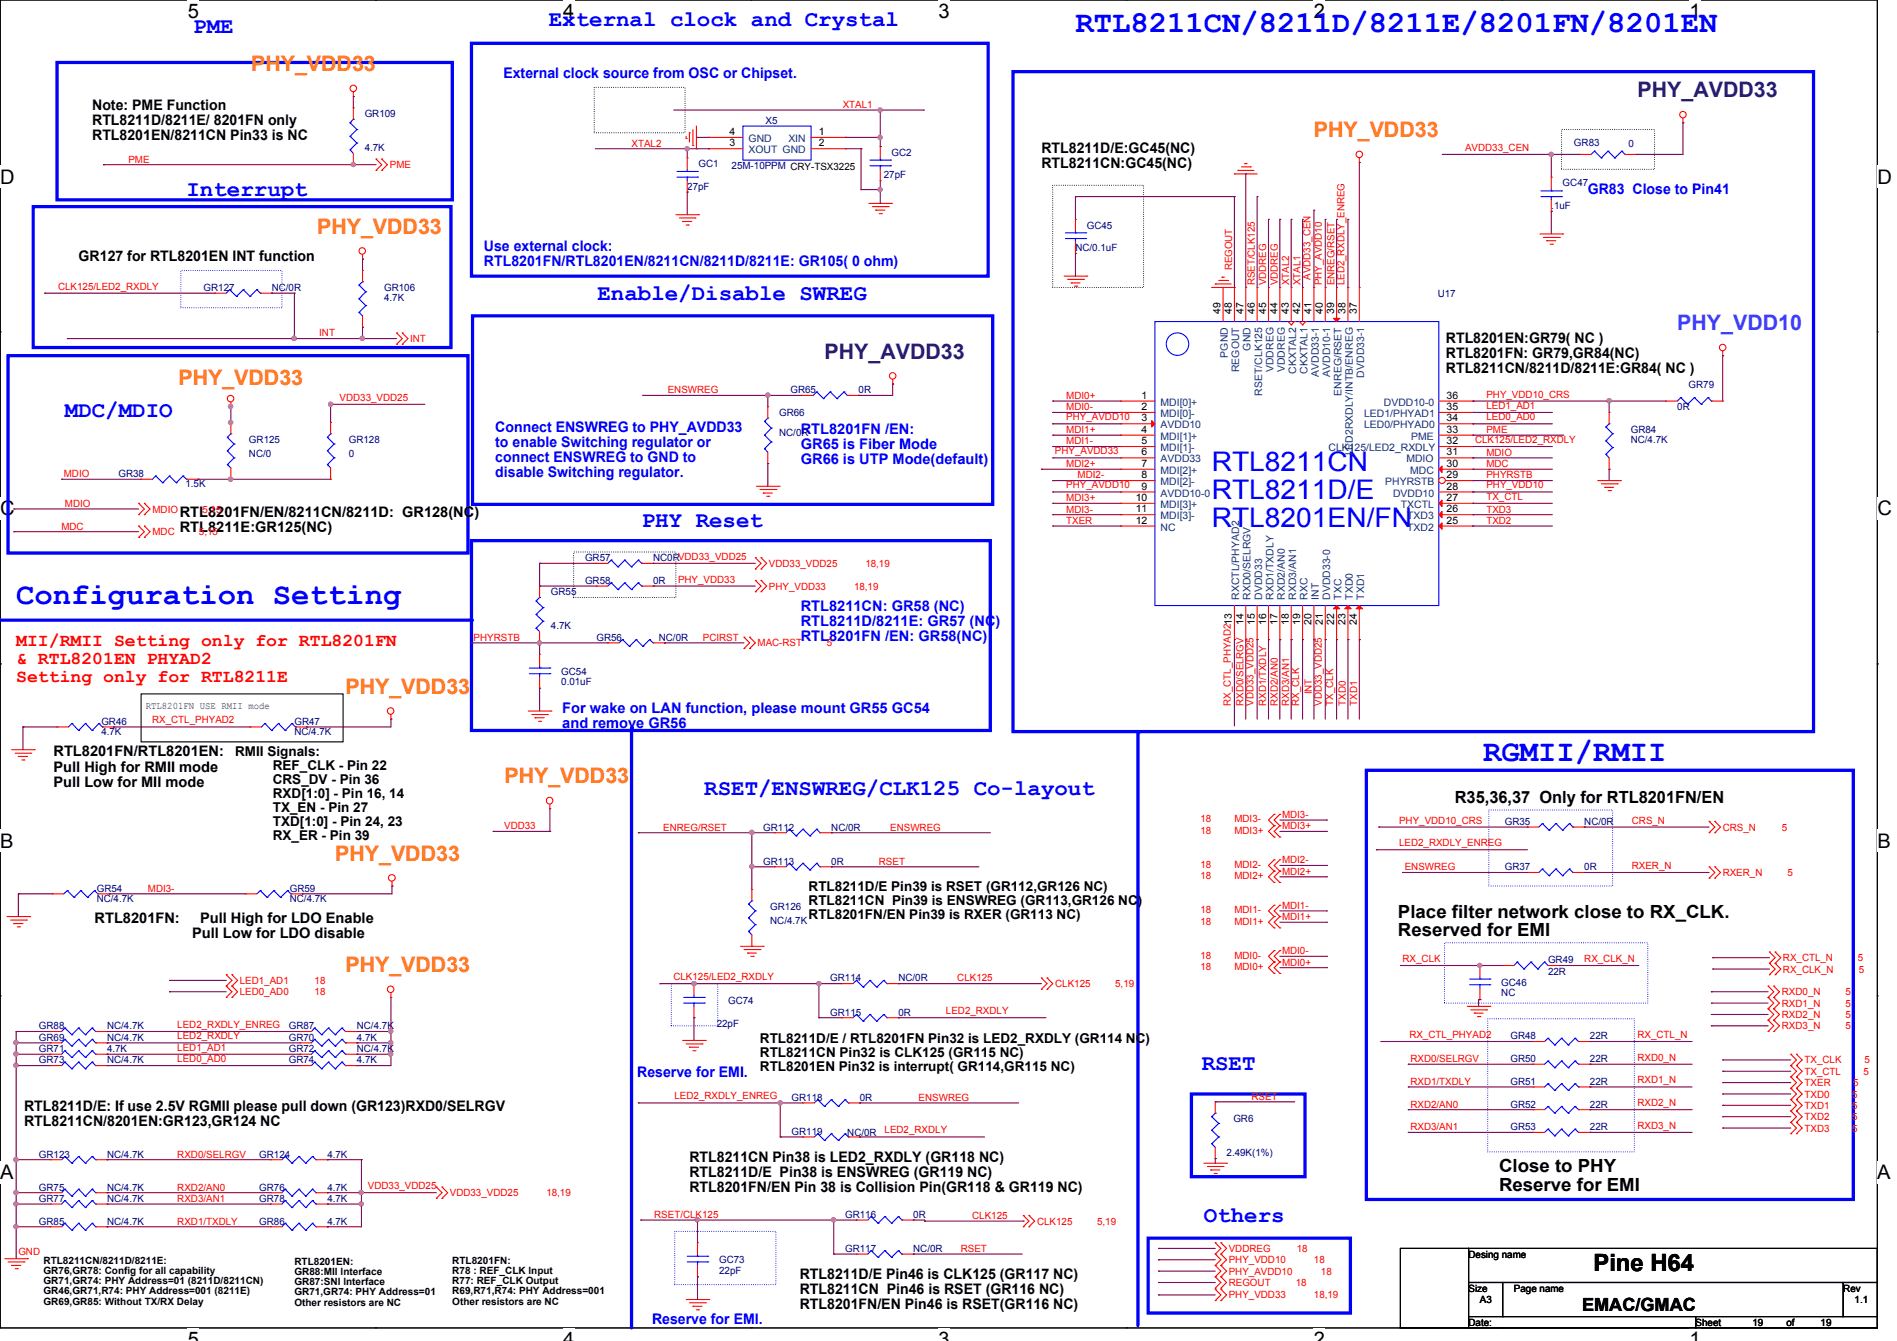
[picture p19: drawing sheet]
<svg xmlns="http://www.w3.org/2000/svg" width="297mm" height="210mm" viewBox="0 0 297 210" stroke-linecap="round" stroke-linejoin="round" font-family="sans-serif">
<defs><g id="words">
<g font-size="4.8" fill="#00f">
<text x="168.4" y="5.1">RTL8211CN/8211D/8211E/8201FN/8201EN</text>
<text x="2.5" y="94.5">Configuration Setting</text>
<text x="232.2" y="119">RGMII/RMII</text>
</g>
<g font-size="4.2" fill="#00f">
<text x="189.7" y="73.7">RTL8211CN</text>
<text x="189.7" y="78.1">RTL8211D/E</text>
<text x="189.7" y="82.4">RTL8201EN/FN</text>
</g>
<text font-size="3.7" x="249.5" y="198.9">Pine H64</text>
<g font-size="3.5" fill="#00f">
<text x="30.3" y="5.2">PME</text>
<text x="85.9" y="4.1">External clock and Crystal</text>
<text x="29.2" y="30.7">Interrupt</text>
<text x="93.6" y="46.9">Enable/Disable SWREG</text>
<text x="10.2" y="65.2">MDC/MDIO</text>
<text x="100.5" y="82.5">PHY Reset</text>
<text x="110.3" y="124.5">RSET/ENSWREG/CLK125 Co-layout</text>
<text x="188.2" y="167.5">RSET</text>
<text x="188.5" y="191.3">Others</text>
</g>
<g font-size="3.3" fill="#ff7f00">
<text x="39.3" y="11.1">PHY_VDD33</text>
<text x="205.7" y="21.5">PHY_VDD33</text>
<text x="49.7" y="36.6">PHY_VDD33</text>
<text x="27.9" y="60.2">PHY_VDD33</text>
<text x="54.1" y="108.6">PHY_VDD33</text>
<text x="79" y="122.6">PHY_VDD33</text>
<text x="52.5" y="134.7">PHY_VDD33</text>
<text x="54.1" y="152.1">PHY_VDD33</text>
</g>
<g font-size="3.3" fill="#3f007f">
<text x="256.4" y="15.2">PHY_AVDD33</text>
<text x="129.1" y="56.1">PHY_AVDD33</text>
</g>
<text font-size="3.3" fill="#7f00ff" x="262.6" y="51.7">PHY_VDD10</text>
<g font-size="3.1">
<text x="29.4" y="2.8">5</text>
<text x="88.2" y="2.8">4</text>
<text x="147" y="2.8">3</text>
<text x="205.7" y="2.8">2</text>
<text x="264.5" y="2.8">1</text>
<text x="0" y="28.7">D</text>
<text x="294" y="28.7">D</text>
<text x="0" y="80.7">C</text>
<text x="294" y="80.7">C</text>
<text x="0" y="132.7">B</text>
<text x="294" y="132.7">B</text>
<text x="0" y="184.6">A</text>
<text x="294" y="184.6">A</text>
<text x="29.4" y="210.7">5</text>
<text x="88.2" y="210.7">4</text>
<text x="147" y="210.7">3</text>
<text x="205.7" y="210.7">2</text>
<text x="264.5" y="210.7">1</text>
</g>
<g font-size="2.8" fill="#f00">
<text x="2.5" y="101">MII/RMII Setting only for RTL8201FN</text>
<text x="2.5" y="103.9">&amp; RTL8201EN PHYAD2</text>
<text x="2.5" y="106.7">Setting only for RTL8211E</text>
</g>
<g font-size="2.8">
<text x="218.9" y="143.6">Place filter network close to RX_CLK.</text>
<text x="218.9" y="146.6">Reserved for EMI</text>
<text x="234.7" y="183.4">Close to PHY</text>
<text x="234.7" y="186.4">Reserve for EMI</text>
<text x="247.7" y="205.1">EMAC/GMAC</text>
</g>
<text font-size="2.6" x="227.8" y="125.6">R35,36,37 Only for RTL8201FN/EN</text>
<g font-size="2.3">
<text x="14.4" y="17.2">Note: PME Function</text>
<text x="14.4" y="19.6">RTL8211D/8211E/ 8201FN only</text>
<text x="14.4" y="22">RTL8201EN/8211CN Pin33 is NC</text>
<text x="163.1" y="24">RTL8211D/E:GC45(NC)</text>
<text x="163.1" y="26.4">RTL8211CN:GC45(NC)</text>
<text x="12.3" y="40.9">GR127 for RTL8201EN INT function</text>
<text x="226.4" y="53.7">RTL8201EN:GR79( NC )</text>
<text x="226.4" y="56">RTL8201FN: GR79,GR84(NC)</text>
<text x="226.4" y="58.4">RTL8211CN/8211D/8211E:GR84( NC )</text>
<text x="28.1" y="80.9">RTL8201FN/EN/8211CN/8211D: GR128(NC)</text>
<text x="28.1" y="83.3">RTL8211E:GR125(NC)</text>
<text x="8.4" y="118.4">RTL8201FN/RTL8201EN:</text>
<text x="8.4" y="120.8">Pull High for RMII mode</text>
<text x="8.4" y="123.1">Pull Low for MII mode</text>
<text x="14.8" y="144.5">RTL8201FN:</text>
<text x="30.1" y="146.9">Pull Low for LDO disable</text>
<text x="31.3" y="144.5">Pull High for LDO Enable</text>
<text x="3.8" y="173.9">RTL8211D/E: If use 2.5V RGMII please pull down (GR123)RXD0/SELRGV</text>
<text x="3.8" y="176.2">RTL8211CN/8201EN:GR123,GR124 NC</text>
<text x="107.9" y="181.9">RTL8211CN Pin38 is LED2_RXDLY (GR118 NC)</text>
<text x="107.9" y="184.2">RTL8211D/E Pin38 is ENSWREG (GR119 NC)</text>
<text x="107.9" y="186.6">RTL8201FN/EN Pin 38 is Collision Pin(GR118 &amp; GR119 NC)</text>
<text x="125.2" y="200.2">RTL8211D/E Pin46 is CLK125 (GR117 NC)</text>
<text x="125.2" y="202.6">RTL8211CN Pin46 is RSET (GR116 NC)</text>
<text x="125.2" y="204.9">RTL8201FN/EN Pin46 is RSET(GR116 NC)</text>
</g>
<g font-size="2.3" fill="#00f">
<text x="78.8" y="12.2">External clock source from OSC or Chipset.</text>
<text x="248.6" y="30.4">GR83 Close to Pin41</text>
<text x="75.8" y="39.3">Use external clock:</text>
<text x="75.8" y="41.7">RTL8201FN/RTL8201EN/8211CN/8211D/8211E: GR105( 0 ohm)</text>
<text x="77.6" y="67.6">Connect ENSWREG to PHY_AVDD33</text>
<text x="77.6" y="69.9">to enable Switching regulator or</text>
<text x="125.4" y="67.9">RTL8201FN /EN:</text>
<text x="125.4" y="70.3">GR65 is Fiber Mode</text>
<text x="77.6" y="72.3">connect ENSWREG to GND to</text>
<text x="77.6" y="74.7">disable Switching regulator.</text>
<text x="125.4" y="72.6">GR66 is UTP Mode(default)</text>
<text x="125.4" y="95.6">RTL8211CN: GR58 (NC)</text>
<text x="125.4" y="98">RTL8211D/8211E: GR57 (NC)</text>
<text x="125.4" y="100.4">RTL8201FN /EN: GR58(NC)</text>
<text x="88.1" y="111.6">For wake on LAN function, please mount GR55 GC54</text>
<text x="88.1" y="114">and remove GR56</text>
<text x="99.8" y="168.5">Reserve for EMI.</text>
<text x="102.1" y="207.3">Reserve for EMI.</text>
</g>
<g font-size="2.1">
<text x="36.8" y="118.3">RMII Signals:</text>
<text x="42.7" y="120.5">REF_CLK - Pin 22</text>
<text x="42.7" y="122.7">CRS_DV - Pin 36</text>
<text x="42.7" y="124.9">RXD[1:0] - Pin 16, 14</text>
<text x="42.7" y="127.1">TX_EN - Pin 27</text>
<text x="42.7" y="129.3">TXD[1:0] - Pin 24, 23</text>
<text x="42.7" y="131.5">RX_ER - Pin 39</text>
<text x="126.6" y="139.4">RTL8211D/E Pin39 is RSET (GR112,GR126 NC)</text>
<text x="126.6" y="141.6">RTL8211CN Pin39 is ENSWREG (GR113,GR126 NC)</text>
<text x="126.6" y="143.8">RTL8201FN/EN Pin39 is RXER (GR113 NC)</text>
<text x="119" y="163.2">RTL8211D/E / RTL8201FN Pin32 is LED2_RXDLY (GR114 NC)</text>
<text x="119" y="165.4">RTL8211CN Pin32 is CLK125 (GR115 NC)</text>
<text x="119" y="167.6">RTL8201EN Pin32 is interrupt( GR114,GR115 NC)</text>
</g>
<g font-size="1.6" fill="#f00">
<text x="131.9" y="16.9">XTAL1</text>
<text x="98.9" y="22.9">XTAL2</text>
<text x="229.4" y="23.6">AVDD33_CEN</text>
<text x="20.1" y="25.4">PME</text>
<text x="61" y="26.3">PME</text>
<text x="9.1" y="45.3">CLK125/LED2_RXDLY</text>
<text x="193" y="42.3" transform="rotate(-90 193 42.3)">REGOUT</text>
<text x="196.5" y="44.7" transform="rotate(-90 196.5 44.7)">RSET/CLK125</text>
<text x="198.3" y="44.7" transform="rotate(-90 198.3 44.7)">VDDREG</text>
<text x="200.1" y="44.7" transform="rotate(-90 200.1 44.7)">VDDREG</text>
<text x="201.8" y="44.7" transform="rotate(-90 201.8 44.7)">XTAL2</text>
<text x="203.6" y="44.7" transform="rotate(-90 203.6 44.7)">XTAL1</text>
<text x="205.2" y="43.8" transform="rotate(-90 205.2 43.8)">AVDD33_CEN</text>
<text x="207" y="44.7" transform="rotate(-90 207 44.7)">PHY_AVDD10</text>
<text x="209" y="44.7" transform="rotate(-90 209 44.7)">ENREG/RSET</text>
<text x="210.5" y="44.7" transform="rotate(-90 210.5 44.7)">LED2_RXDLY_ENREG</text>
<text x="50" y="52.7">INT</text>
<text x="64.2" y="53.6">INT</text>
<text x="53.2" y="62.7">VDD33_VDD25</text>
<text x="104.6" y="61.6">ENSWREG</text>
<text x="167" y="65.8">PHY_AVDD10</text>
<text x="167" y="64.2">MDI0-</text>
<text x="167" y="62.4">MDI0+</text>
<text x="232.7" y="65.8">LED0_AD0</text>
<text x="232.7" y="64">LED1_AD1</text>
<text x="232.7" y="62.2">PHY_VDD10_CRS</text>
<text x="165.2" y="71.1">PHY_AVDD33</text>
<text x="167" y="69.6">MDI1-</text>
<text x="167" y="67.8">MDI1+</text>
<text x="231" y="69.3">CLK125/LED2_RXDLY</text>
<text x="232.7" y="71.3">MDIO</text>
<text x="232.7" y="67.8">PME</text>
<text x="10" y="74.7">MDIO</text>
<text x="167" y="76.5">PHY_AVDD10</text>
<text x="167" y="73.1">MDI2+</text>
<text x="168.7" y="74.9">MDI2-</text>
<text x="232.7" y="76.5">PHY_VDD10</text>
<text x="232.7" y="73.1">MDC</text>
<text x="232.7" y="74.9">PHYRSTB</text>
<text x="9.6" y="82.9">MDC</text>
<text x="10.2" y="79.3">MDIO</text>
<text x="23.9" y="80.2">MDIO</text>
<text x="23.9" y="83.8">MDC</text>
<text x="31.2" y="83.8">5,15</text>
<text x="31.7" y="80.2">5,15</text>
<text x="167" y="80.2">MDI3-</text>
<text x="167" y="78.4">MDI3+</text>
<text x="167" y="82">TXER</text>
<text x="232.7" y="78.2">TX_CTL</text>
<text x="232.7" y="80.2">TXD3</text>
<text x="232.7" y="82">TXD2</text>
<text x="120.4" y="88.7">VDD33_VDD25</text>
<text x="135.5" y="88.7">18,19</text>
<text x="106.2" y="91.2">PHY_VDD33</text>
<text x="120.4" y="92.3">PHY_VDD33</text>
<text x="133.7" y="92.3">18,19</text>
<text x="74.2" y="100.3">PHYRSTB</text>
<text x="110.1" y="100.3">PCIRST</text>
<text x="118.6" y="101.2">MAC-RST</text>
<text x="129.5" y="101.2">5</text>
<text x="23.8" y="113.2">RX_CTL_PHYAD2</text>
<text x="192.7" y="110.4" transform="rotate(-90 192.7 110.4)">RX_CTL_PHYAD213</text>
<text x="194.7" y="110.4" transform="rotate(-90 194.7 110.4)">RXD0/SELRGV</text>
<text x="196.3" y="110.4" transform="rotate(-90 196.3 110.4)">VDD33_VDD25</text>
<text x="198.3" y="110.4" transform="rotate(-90 198.3 110.4)">RXD1/TXDLY</text>
<text x="200.1" y="110.4" transform="rotate(-90 200.1 110.4)">RXD2/AN0</text>
<text x="201.8" y="110.4" transform="rotate(-90 201.8 110.4)">RXD3/AN1</text>
<text x="203.4" y="110.4" transform="rotate(-90 203.4 110.4)">RX_CLK</text>
<text x="205.4" y="108.7" transform="rotate(-90 205.4 108.7)">INT</text>
<text x="207" y="110.4" transform="rotate(-90 207 110.4)">VDD33_VDD25</text>
<text x="208.7" y="110.4" transform="rotate(-90 208.7 110.4)">TX_CLK</text>
<text x="210.7" y="110.4" transform="rotate(-90 210.7 110.4)">TXD0</text>
<text x="212.5" y="110.4" transform="rotate(-90 212.5 110.4)">TXD1</text>
<text x="78.9" y="129.8">VDD33</text>
<text x="103.8" y="130">ENREG/RSET</text>
<text x="139.4" y="130">ENSWREG</text>
<text x="188" y="128.7">18</text>
<text x="188" y="130.5">18</text>
<text x="193.3" y="128.7">MDI3-</text>
<text x="193.3" y="130.5">MDI3+</text>
<text x="200.7" y="128">MDI3-</text>
<text x="200.7" y="129.8">MDI3+</text>
<text x="219.1" y="128.9">PHY_VDD10_CRS</text>
<text x="255.5" y="128.9">CRS_N</text>
<text x="269.7" y="130">CRS_N</text>
<text x="279" y="130">5</text>
<text x="137.6" y="135.3">RSET</text>
<text x="188" y="135.8">18</text>
<text x="188" y="137.6">18</text>
<text x="193.3" y="135.8">MDI2-</text>
<text x="193.3" y="137.6">MDI2+</text>
<text x="200.7" y="135.1">MDI2-</text>
<text x="200.7" y="136.9">MDI2+</text>
<text x="219.1" y="132.5">LED2_RXDLY_ENREG</text>
<text x="220" y="136.2">ENSWREG</text>
<text x="255.5" y="136">RXER_N</text>
<text x="269.7" y="137.1">RXER_N</text>
<text x="279.9" y="137.1">5</text>
<text x="23.2" y="139.6">MDI3-</text>
<text x="188" y="143">18</text>
<text x="193.3" y="143">MDI1-</text>
<text x="200.7" y="142.2">MDI1-</text>
<text x="188" y="144.7">18</text>
<text x="193.3" y="144.7">MDI1+</text>
<text x="200.7" y="144">MDI1+</text>
<text x="200.7" y="149.4">MDI0-</text>
<text x="37.5" y="154">LED1_AD1</text>
<text x="37.5" y="155.8">LED0_AD0</text>
<text x="49.3" y="154">18</text>
<text x="49.3" y="155.8">18</text>
<text x="105.4" y="153.4">CLK125/LED2_RXDLY</text>
<text x="149.9" y="153.6">CLK125</text>
<text x="165.2" y="154.5">CLK125</text>
<text x="174.6" y="154.5">5,19</text>
<text x="188" y="150.1">18</text>
<text x="188" y="151.8">18</text>
<text x="193.3" y="150.1">MDI0-</text>
<text x="193.3" y="151.8">MDI0+</text>
<text x="200.7" y="151.1">MDI0+</text>
<text x="219.6" y="150.6">RX_CLK</text>
<text x="248.1" y="150.6">RX_CLK_N</text>
<text x="279" y="155.8">RXD0_N</text>
<text x="279.2" y="152.2">RX_CLK_N</text>
<text x="279.2" y="150.5">RX_CTL_N</text>
<text x="289" y="155.8">5</text>
<text x="290.9" y="150.5">5</text>
<text x="291.1" y="152.2">5</text>
<text x="27.8" y="160.9">LED2_RXDLY_ENREG</text>
<text x="148.1" y="158.8">LED2_RXDLY</text>
<text x="279" y="161.1">RXD3_N</text>
<text x="279" y="159.3">RXD2_N</text>
<text x="279" y="157.6">RXD1_N</text>
<text x="289" y="161.1">5</text>
<text x="289" y="159.3">5</text>
<text x="289" y="157.6">5</text>
<text x="27.8" y="164.5">LED1_AD1</text>
<text x="27.8" y="162.7">LED2_RXDLY</text>
<text x="27.8" y="166.2">LED0_AD0</text>
<text x="220.7" y="162.5">RX_CTL_PHYAD2</text>
<text x="220.8" y="166.2">RXD0/SELRGV</text>
<text x="256.4" y="162.5">RX_CTL_N</text>
<text x="256.4" y="166">RXD0_N</text>
<text x="282.6" y="166.5">TX_CLK</text>
<text x="292" y="166.5">5</text>
<text x="105.6" y="172.1">LED2_RXDLY_ENREG</text>
<text x="143.8" y="172.3">ENSWREG</text>
<text x="196" y="172.1">RSET</text>
<text x="220.8" y="169.8">RXD1/TXDLY</text>
<text x="220.8" y="173.4">RXD2/AN0</text>
<text x="256.4" y="169.6">RXD1_N</text>
<text x="256.4" y="173.1">RXD2_N</text>
<text x="282.6" y="171.8">TXD0</text>
<text x="282.6" y="173.6">TXD1</text>
<text x="282.6" y="168.2">TX_CTL</text>
<text x="282.6" y="170">TXER</text>
<text x="290" y="171.8">5</text>
<text x="290" y="173.6">5</text>
<text x="290.2" y="170">5</text>
<text x="291.8" y="168.2">5</text>
<text x="138.5" y="177.4">LED2_RXDLY</text>
<text x="220.8" y="176.9">RXD3/AN1</text>
<text x="256.4" y="176.7">RXD3_N</text>
<text x="282.6" y="177.1">TXD3</text>
<text x="282.6" y="175.3">TXD2</text>
<text x="290" y="177.1">5</text>
<text x="290" y="175.3">5</text>
<text x="27.8" y="181.2">RXD0/SELRGV</text>
<text x="27.8" y="191.7">RXD1/TXDLY</text>
<text x="27.8" y="186.4">RXD2/AN0</text>
<text x="27.8" y="188.1">RXD3/AN1</text>
<text x="57.6" y="186.1">VDD33_VDD25</text>
<text x="70.4" y="187.2">VDD33_VDD25</text>
<text x="85.6" y="187.2">18,19</text>
<text x="102.4" y="190.6">RSET/CLK125</text>
<text x="152.2" y="190.8">CLK125</text>
<text x="162.4" y="191.7">CLK125</text>
<text x="171.8" y="191.7">5,19</text>
<text x="2.9" y="196.5">GND</text>
<text x="150.4" y="196">RSET</text>
<text x="192.4" y="197.7">PHY_VDD10</text>
<text x="192.4" y="196">VDDREG</text>
<text x="203.1" y="196">18</text>
<text x="205.7" y="197.7">18</text>
<text x="192.4" y="199.5">PHY_AVDD10</text>
<text x="192.4" y="201.3">REGOUT</text>
<text x="192.4" y="203.2">PHY_VDD33</text>
<text x="202.9" y="201.3">18</text>
<text x="205.7" y="203.2">18,19</text>
<text x="206.8" y="199.5">18</text>
</g>
<g font-size="1.6" fill="#00007f">
<text x="57.1" y="18.3">GR109</text>
<text x="57.1" y="23.7">4.7K</text>
<text x="119.9" y="19.4">X5</text>
<text x="246.5" y="22.8">GR83</text>
<text x="255" y="22.9">0</text>
<text x="107.6" y="29.7">27pF</text>
<text x="109.4" y="26.2">GC1</text>
<text x="114.6" y="26.5">25M-10PPM CRY-TSX3225</text>
<text x="138.4" y="27.9">27pF</text>
<text x="139.6" y="24.4">GC2</text>
<text x="244.7" y="29.2">GC47</text>
<text x="170.2" y="35.8">GC45</text>
<text x="242.9" y="32.7">.1uF</text>
<text x="168.4" y="39.3">NC/0.1uF</text>
<text x="31.9" y="45.6">GR127</text>
<text x="42.5" y="45.6">NC/0R</text>
<text x="60.2" y="45.6">GR106</text>
<text x="60.2" y="47.1">4.7K</text>
<text x="225.1" y="46.4">U17</text>
<text x="122" y="65.1">GR66</text>
<text x="123.8" y="61.6">GR65</text>
<text x="134.4" y="61.6">0R</text>
<text x="262.6" y="64.2">0R</text>
<text x="264.4" y="60.7">GR79</text>
<text x="39" y="69.3">GR125</text>
<text x="39" y="71.5">NC/0</text>
<text x="54.6" y="69.3">GR128</text>
<text x="54.6" y="71.5">0</text>
<text x="122" y="68.3">NC/0R</text>
<text x="255.4" y="67.8">GR84</text>
<text x="255.4" y="69.3">NC/4.7K</text>
<text x="18.5" y="74.7">GR38</text>
<text x="29" y="76.3">1.5K</text>
<text x="91.6" y="87.8">GR57</text>
<text x="102.3" y="87.8">NC0RVDD33_VDD25</text>
<text x="86.3" y="93.2">GR55</text>
<text x="91.6" y="91.4">GR58</text>
<text x="102.3" y="91.4">0R</text>
<text x="86.3" y="98.5">4.7K</text>
<text x="93.4" y="100.3">GR56</text>
<text x="103.2" y="100.3">NC/0R</text>
<text x="87.9" y="105.6">GC54</text>
<text x="87.9" y="107.2">0.01uF</text>
<text x="15.9" y="113.5">GR46</text>
<text x="46.1" y="113.5">GR47</text>
<text x="15.9" y="115.1">4.7K</text>
<text x="46.1" y="115.1">NC/4.7K</text>
<text x="119.5" y="130">GR112</text>
<text x="130.2" y="130">NC/0R</text>
<text x="235.6" y="129.1">GR35</text>
<text x="248.1" y="129.1">NC/0R</text>
<text x="119.5" y="135.3">GR113</text>
<text x="130.2" y="135.3">0R</text>
<text x="235.6" y="136.2">GR37</text>
<text x="248.1" y="136.2">0R</text>
<text x="15.2" y="139.6">GR54</text>
<text x="15.2" y="141.2">NC/4.7K</text>
<text x="45.4" y="139.6">GR59</text>
<text x="45.4" y="141.2">NC/4.7K</text>
<text x="120.6" y="142.5">GR126</text>
<text x="120.6" y="144.6">NC/4.7K</text>
<text x="130" y="153.6">GR114</text>
<text x="140.7" y="153.6">NC/0R</text>
<text x="235.1" y="154.3">GC46</text>
<text x="235.1" y="156">NC</text>
<text x="242.4" y="150.8">GR49</text>
<text x="242.4" y="152.6">22R</text>
<text x="6.1" y="161.1">GR88</text>
<text x="16.8" y="161.1">NC/4.7K</text>
<text x="45.2" y="161.1">GR87</text>
<text x="55.9" y="161.1">NC/4.7K</text>
<text x="112.2" y="160.7">22pF</text>
<text x="114" y="157.2">GC74</text>
<text x="130" y="159">GR115</text>
<text x="140.7" y="159">0R</text>
<text x="6.1" y="164.7">GR71</text>
<text x="6.1" y="162.9">GR69</text>
<text x="6.1" y="166.5">GR73</text>
<text x="16.8" y="164.7">4.7K</text>
<text x="16.8" y="162.9">NC/4.7K</text>
<text x="16.8" y="166.5">NC/4.7K</text>
<text x="45.2" y="162.9">GR70</text>
<text x="45.2" y="166.5">GR74</text>
<text x="45.2" y="164.7">GR72</text>
<text x="55.9" y="162.9">4.7K</text>
<text x="55.9" y="166.5">4.7K</text>
<text x="55.9" y="164.7">NC/4.7K</text>
<text x="236.5" y="166.2">GR50</text>
<text x="236.5" y="162.7">GR48</text>
<text x="249" y="166.2">22R</text>
<text x="249" y="162.7">22R</text>
<text x="123.9" y="172.3">GR118</text>
<text x="134.6" y="172.3">0R</text>
<text x="236.5" y="169.8">GR51</text>
<text x="236.5" y="173.4">GR52</text>
<text x="249" y="169.8">22R</text>
<text x="249" y="173.4">22R</text>
<text x="123.9" y="177.6">GR119</text>
<text x="132.7" y="177.8">NC/0R</text>
<text x="193.1" y="175.7">GR6</text>
<text x="236.5" y="176.9">GR53</text>
<text x="249" y="176.9">22R</text>
<text x="6.1" y="181.2">GR123</text>
<text x="16.8" y="181.2">NC/4.7K</text>
<text x="40.6" y="181.2">GR124</text>
<text x="51.3" y="181.2">4.7K</text>
<text x="192.1" y="181">2.49K(1%)</text>
<text x="6.1" y="188.1">GR77</text>
<text x="6.1" y="186.4">GR75</text>
<text x="6.1" y="191.7">GR85</text>
<text x="16.8" y="188.1">NC/4.7K</text>
<text x="16.8" y="186.4">NC/4.7K</text>
<text x="16.8" y="191.7">NC/4.7K</text>
<text x="40.6" y="191.7">GR86</text>
<text x="40.6" y="188.1">GR78</text>
<text x="40.6" y="186.4">GR76</text>
<text x="51.3" y="191.7">4.7K</text>
<text x="51.3" y="188.1">4.7K</text>
<text x="51.3" y="186.4">4.7K</text>
<text x="132.3" y="190.6">GR116</text>
<text x="143" y="190.6">0R</text>
<text x="112.6" y="197.7">GC73</text>
<text x="132.3" y="196">GR117</text>
<text x="143" y="196">NC/0R</text>
<text x="112.6" y="199.3">22pF</text>
</g>
<g font-size="1.6">
<text x="114.2" y="22.9">3</text>
<text x="114.2" y="21.1">4</text>
<text x="128.2" y="21.1">1</text>
<text x="128.2" y="22.9">2</text>
<text x="191.1" y="49.1" transform="rotate(-90 191.1 49.1)">49</text>
<text x="192.9" y="49.1" transform="rotate(-90 192.9 49.1)">48</text>
<text x="194.7" y="49.1" transform="rotate(-90 194.7 49.1)">47</text>
<text x="196.5" y="49.1" transform="rotate(-90 196.5 49.1)">46</text>
<text x="198.2" y="49.1" transform="rotate(-90 198.2 49.1)">45</text>
<text x="200" y="49.1" transform="rotate(-90 200 49.1)">44</text>
<text x="201.8" y="49.1" transform="rotate(-90 201.8 49.1)">43</text>
<text x="203.6" y="49.1" transform="rotate(-90 203.6 49.1)">42</text>
<text x="205.4" y="49.1" transform="rotate(-90 205.4 49.1)">41</text>
<text x="207.1" y="49.1" transform="rotate(-90 207.1 49.1)">40</text>
<text x="208.9" y="49.1" transform="rotate(-90 208.9 49.1)">39</text>
<text x="210.7" y="49.1" transform="rotate(-90 210.7 49.1)">38</text>
<text x="212.5" y="49.1" transform="rotate(-90 212.5 49.1)">37</text>
<text x="178.7" y="62.4">1</text>
<text x="178.7" y="64.2">2</text>
<text x="178.7" y="66">3</text>
<text x="226.5" y="66">34</text>
<text x="226.5" y="64.2">35</text>
<text x="226.5" y="62.4">36</text>
<text x="178.7" y="67.7">4</text>
<text x="178.7" y="69.5">5</text>
<text x="178.7" y="71.3">6</text>
<text x="226.5" y="71.3">31</text>
<text x="226.5" y="69.5">32</text>
<text x="226.5" y="67.7">33</text>
<text x="178.7" y="73.1">7</text>
<text x="178.7" y="74.8">8</text>
<text x="178.7" y="76.6">9</text>
<text x="226.5" y="76.6">28</text>
<text x="226.5" y="74.8">29</text>
<text x="226.5" y="73.1">30</text>
<text x="177.8" y="78.4">10</text>
<text x="177.8" y="80.2">11</text>
<text x="177.8" y="82">12</text>
<text x="226.5" y="82">25</text>
<text x="226.5" y="80.2">26</text>
<text x="226.5" y="78.4">27</text>
<text x="194.7" y="97.8" transform="rotate(-90 194.7 97.8)">14</text>
<text x="196.5" y="97.8" transform="rotate(-90 196.5 97.8)">15</text>
<text x="198.2" y="97.8" transform="rotate(-90 198.2 97.8)">16</text>
<text x="200" y="97.8" transform="rotate(-90 200 97.8)">17</text>
<text x="201.8" y="97.8" transform="rotate(-90 201.8 97.8)">18</text>
<text x="203.6" y="97.8" transform="rotate(-90 203.6 97.8)">19</text>
<text x="205.4" y="97.8" transform="rotate(-90 205.4 97.8)">20</text>
<text x="207.1" y="97.8" transform="rotate(-90 207.1 97.8)">21</text>
<text x="208.9" y="97.8" transform="rotate(-90 208.9 97.8)">22</text>
<text x="210.7" y="97.8" transform="rotate(-90 210.7 97.8)">23</text>
<text x="212.5" y="97.8" transform="rotate(-90 212.5 97.8)">24</text>
<text x="6.8" y="197.8">RTL8211CN/8211D/8211E:</text>
<text x="46.1" y="198">RTL8201EN:</text>
<text x="70.8" y="197.8">RTL8201FN:</text>
<text x="230" y="196.8">Desing name</text>
<text x="6.8" y="199.4">GR76,GR78: Config for all capability</text>
<text x="6.8" y="201">GR71,GR74: PHY Address=01 (8211D/8211CN)</text>
<text x="6.8" y="202.6">GR46,GR71,R74: PHY Address=001 (8211E)</text>
<text x="46.1" y="199.6">GR88:MII Interface</text>
<text x="46.1" y="201.2">GR87:SNI Interface</text>
<text x="46.1" y="202.8">GR71,GR74: PHY Address=01</text>
<text x="70.8" y="199.4">R78 : REF_CLK Input</text>
<text x="70.8" y="201">R77: REF_CLK Output</text>
<text x="70.8" y="202.6">R69,R71,R74: PHY Address=001</text>
<text x="230" y="202.2">Size</text>
<text x="231.7" y="204">A3</text>
<text x="237.1" y="202.2">Page name</text>
<text x="288.6" y="202.2">Rev</text>
<text x="290.4" y="204">1.1</text>
<text x="6.8" y="204.2">GR69,GR85: Without TX/RX Delay</text>
<text x="46.1" y="204.4">Other resistors are NC</text>
<text x="70.8" y="204.2">Other resistors are NC</text>
<text x="230" y="207.5">Date:</text>
<text x="265.5" y="207.5">Sheet</text>
<text x="274.4" y="207.5">19</text>
<text x="279.7" y="207.5">of</text>
<text x="285.1" y="207.5">19</text>
</g>
<g font-size="1.6" fill="#003f7f">
<text x="117.2" y="22.2">GND</text>
<text x="123.4" y="22.2">XIN</text>
<text x="117.2" y="24">XOUT GND</text>
<text x="192.3" y="56" transform="rotate(-90 192.3 56)">PGND</text>
<text x="194.1" y="58.3" transform="rotate(-90 194.1 58.3)">REGOUT</text>
<text x="195.8" y="54.9" transform="rotate(-90 195.8 54.9)">GND</text>
<text x="199.4" y="58.3" transform="rotate(-90 199.4 58.3)">VDDREG</text>
<text x="201.2" y="58.3" transform="rotate(-90 201.2 58.3)">VDDREG</text>
<text x="202.9" y="58.5" transform="rotate(-90 202.9 58.5)">CKXTAL2</text>
<text x="204.7" y="58.5" transform="rotate(-90 204.7 58.5)">CKXTAL1</text>
<text x="206.5" y="59" transform="rotate(-90 206.5 59)">AVDD33-1</text>
<text x="208.3" y="59" transform="rotate(-90 208.3 59)">AVDD10-1</text>
<text x="213.6" y="59.1" transform="rotate(-90 213.6 59.1)">DVDD33-1</text>
<text x="181.7" y="63.5">MDI[0]+</text>
<text x="181.7" y="65.3">MDI[0]-</text>
<text x="197.6" y="61.9" transform="rotate(-90 197.6 61.9)">RSET/CLK125</text>
<text x="210.1" y="61.9" transform="rotate(-90 210.1 61.9)">ENREG/RSET</text>
<text x="213.6" y="65.3">LED1/PHYAD1</text>
<text x="216.7" y="63.5">DVDD10-0</text>
<text x="181.7" y="67.1">AVDD10</text>
<text x="181.7" y="68.8">MDI[1]+</text>
<text x="181.7" y="70.6">MDI[1]-</text>
<text x="208" y="70.6">CLK125/LED2_RXDLY</text>
<text x="211.8" y="71.3" transform="rotate(-90 211.8 71.3)">LED2RXDLY/INTB/ENREG</text>
<text x="213.6" y="67.1">LED0/PHYAD0</text>
<text x="221" y="68.8">PME</text>
<text x="181.7" y="72.4">AVDD33</text>
<text x="181.7" y="77.7">AVDD10-0</text>
<text x="181.7" y="74.2">MDI[2]+</text>
<text x="181.7" y="75.9">MDI[2]-</text>
<text x="216.9" y="75.9">PHYRSTB</text>
<text x="218.1" y="77.7">DVDD10</text>
<text x="220.2" y="72.4">MDIO</text>
<text x="220.8" y="74.2">MDC</text>
<text x="181.7" y="79.5">MDI[3]+</text>
<text x="181.7" y="81.3">MDI[3]-</text>
<text x="181.7" y="83.1">NC</text>
<text x="219.4" y="79.5">TXCTL</text>
<text x="220.3" y="83.1">TXD2</text>
<text x="220.3" y="81.3">TXD3</text>
<text x="194.1" y="93.9" transform="rotate(-90 194.1 93.9)">RXCTL/PHYAD2</text>
<text x="195.8" y="93.9" transform="rotate(-90 195.8 93.9)">RXD0/SELRGV</text>
<text x="197.6" y="93.9" transform="rotate(-90 197.6 93.9)">DVDD33</text>
<text x="199.4" y="93.9" transform="rotate(-90 199.4 93.9)">RXD1/TXDLY</text>
<text x="201.2" y="93.9" transform="rotate(-90 201.2 93.9)">RXD2/AN0</text>
<text x="202.9" y="93.9" transform="rotate(-90 202.9 93.9)">RXD3/AN1</text>
<text x="204.7" y="93.9" transform="rotate(-90 204.7 93.9)">RXC</text>
<text x="206.5" y="93.9" transform="rotate(-90 206.5 93.9)">INT</text>
<text x="208.3" y="93.9" transform="rotate(-90 208.3 93.9)">DVDD33-0</text>
<text x="210.1" y="93.9" transform="rotate(-90 210.1 93.9)">TXC</text>
<text x="211.8" y="93.9" transform="rotate(-90 211.8 93.9)">TXD0</text>
<text x="213.6" y="93.9" transform="rotate(-90 213.6 93.9)">TXD1</text>
</g>
<text font-size="1.6" fill="#007f00" x="22.8" y="110.9">RTL8201FN USE RMII mode</text>
</g></defs>
<path d="M0 0h294v207.9h-294z" fill="none" stroke="#000" stroke-width=".17"/>
<g fill="#fff">
<path d="M29.4 0h1.8v3.5h-1.8z"/>
<path d="M29.4 207.9h1.8v2.1h-1.8z"/>
</g>
<path d="M58.8 0h.1M58.8 207.9h.1" fill="none" stroke="#000" stroke-width=".17"/>
<g fill="#fff">
<path d="M88.2 0h1.7v3.5h-1.7z"/>
<path d="M88.2 207.9h1.7v2.1h-1.7z"/>
</g>
<path d="M117.6 0h.1M117.6 207.9h.1" fill="none" stroke="#000" stroke-width=".17"/>
<g fill="#fff">
<path d="M147 0h1.7v3.5h-1.7z"/>
<path d="M147 207.9h1.7v2.1h-1.7z"/>
</g>
<path d="M176.4 0h.1M176.4 207.9h.1" fill="none" stroke="#000" stroke-width=".17"/>
<g fill="#fff">
<path d="M205.7 0h1.8v3.5h-1.8z"/>
<path d="M205.7 207.9h1.8v2.1h-1.8z"/>
</g>
<path d="M235.2 0h.1M235.2 207.9h.1" fill="none" stroke="#000" stroke-width=".17"/>
<g fill="#fff">
<path d="M264.5 0h1.8v3.5h-1.8z"/>
<path d="M264.5 207.9h1.8v2.1h-1.8z"/>
<path d="M0 26h2.3v3.4h-2.3z"/>
<path d="M294 26h2.2v3.4h-2.2z"/>
<path d="M0 77.9h2.3v3.5h-2.3z"/>
<path d="M294 77.9h2.2v3.5h-2.2z"/>
</g>
<path d="M0 51.9h.1M294 51.9h.1" fill="none" stroke="#000" stroke-width=".17"/>
<g fill="#fff">
<path d="M0 129.9h2.1v3.4h-2.1z"/>
<path d="M294 129.9h2v3.4h-2z"/>
</g>
<path d="M0 103.9h.1M294 103.9h.1" fill="none" stroke="#000" stroke-width=".17"/>
<path d="M0 103.9h.1M294 103.9h.1" fill="none" stroke="#000" stroke-width=".16"/>
<g fill="#fff">
<path d="M0 181.8h2.1v3.5h-2.1z"/>
<path d="M294 181.8h2v3.5h-2z"/>
</g>
<path d="M0 155.9h.1M294 155.9h.1" fill="none" stroke="#000" stroke-width=".17"/>
<path d="M93 13.7h14.3v7.1h-14.3zM164.8 29h14.3v16h-14.3zM244.5 20.3h14.6v6.2h-14.6zM89.8 86.4h16v7.1h-16z" fill="none" stroke="#000" stroke-width=".17" stroke-dasharray="0 .3"/>
<path d="M8.9 9.8h61.9v21.5h-61.9zM73.8 6.8h80.9v36.4h-80.9zM158.6 11.2h125.4v103.3h-125.4zM5.2 32.3h65.4v22.1h-65.4zM74 49.4h81.4v29.6h-81.4zM0 97.1h73.8M73.8 84.6h81.3v29.7h-81.3z" fill="none" stroke="#00f" stroke-width=".51"/>
<path d="M28.3 42.3h15.9v5.9h-15.9zM105.1 154h7.3v6.6h-7.3zM105.7 192.7h15.8v8.4h-15.8z" fill="none" stroke="#00f" stroke-width=".17" stroke-dasharray="0 .3"/>
<circle cx="73.8" cy="97.1" r=".25" fill="#00f"/>
<path d="M98.9 114v93.9" fill="none" stroke="#00f" stroke-width=".51"/>
<circle cx="98.9" cy="114" r=".25" fill="#00f"/>
<path d="M178.2 114.7v92.8" fill="none" stroke="#00f" stroke-width=".51"/>
<circle cx="178.2" cy="114.7" r=".25" fill="#00f"/>
<path d="M233.1 126.8h19.4v11.9h-19.4zM226.2 147.6h31.8v9.4h-31.8zM233 159.5h22.9v20.8h-22.9z" fill="none" stroke="#00f" stroke-width=".17" stroke-dasharray="0 .3"/>
<path d="M1.3 55.7h72v30.9h-72zM213.9 120.6h76.3v67.1h-76.3zM186.6 171.2h17.7v13h-17.7zM179.8 193.8h31.7v11.7h-31.7z" fill="none" stroke="#00f" stroke-width=".51"/>
<path d="M22.1 108.6h31.6v7.5h-31.6zM219.3 195.4h10.7v12.5h-10.7zM230 195.4h64v5.3h-64zM230 200.7h5.3v5.4h-5.3zM230 206.1h35.5v1.8h-35.5zM235.3 200.7h53.3v5.4h-53.3zM265.5 206.1h28.5v1.8h-28.5zM288.6 200.7h5.4v5.4h-5.4z" fill="none" stroke="#000" stroke-width=".17"/>
<g fill="none" stroke="#f00" stroke-width=".17">
<path d="M55.3 15.1h.1M55.3 16.9h.1M55.3 14.4v.7M55.3 16.9v1.8M109 19.7v3.6M263.5 19.2h.1M263.5 18.5v.7M55.3 25.8h.1M55.3 24v1.8M56.8 39.8v.8M58.9 26.7h.1M58.9 24.9h.1"/>
<path d="M58.9 24.9l.9 .9-.9 .9M59.8 26.7h.1M59.8 24.9h.1M59.8 24.9l.9 .9-.9 .9M105.8 33.6h3.6M106.4 34.1h2.4M106.9 34.7h.1M106.9 34.7h1.4M107.4 21.7h.1M107.4 35.2h.4M107.4 21.3v.4M107.8 35.2h.1"/>
<path d="M107.9 20.8h.1M107.9 20.8v1.4M108.5 22.8h.1M108.5 20.3v2.5M108.8 34.1h.1M109 23.3h.1M109.4 33.6h.1M136.1 31.8h3.5M136.6 32.3h2.5M137.1 32.9h.1M137.1 32.9h1.5M137.7 33.4h.3"/>
<path d="M138 33.4h.1M139.1 32.3h.1M139.6 31.8h.1M168.4 34.3h.1M168.4 39.7h.1M168.4 34.3v1.8M168.4 37.9v1.8M193.3 27.2h.1M193.3 27.2h3.5M193.8 26.7h.1M193.8 26.7h2.5M194.4 26.1h1.4"/>
<path d="M194.9 25.6h.1M194.9 25.6h.4M195.8 26.1h.1M212.8 25.4h.1M212.8 24.7v.7M241.1 36.6h3.6M241.7 37.2h2.5M242.2 37.7h.1M242.2 37.7h1.4M242.7 38.2h.4M242.9 27.7h.1M242.9 33.1h.1"/>
<path d="M242.9 27.7v1.8M242.9 31.3v1.8M243.1 38.2h.1M244.2 37.2h.1M244.7 36.6h.1M247.4 24.2h.1M247.4 24.2h1.7M254.5 24.2h1.7M256.2 24.2h.1M56.8 40.6h.1M56.8 51.2h.1M56.8 42.3h.1"/>
<path d="M56.8 42.3v1.8M56.8 49.4v1.8M62.1 53.9h.1M62.1 52.1h.1M62.1 52.1l.9 .9-.9 .9M63 53.9h.1M63 52.1h.1M63 52.1l.9 .9-.9 .9M139.8 59.4v.7M166.6 43.2h3.6M167.2 43.7h2.5M167.7 44.3h.1"/>
<path d="M167.7 44.3h1.4M168.2 44.8h.4M168.6 44.8h.1M169.7 43.7h.1M170.2 43.2h.1M189.7 45h.1M189.7 45h3.6M190.3 44.4h.1M190.3 44.4h2.5M190.8 43.9h1.4M191.3 43.4h.1M191.3 43.4h.4"/>
<path d="M192.2 43.9h.1M269.7 55.7h.1M269.7 54.9v.8M21.7 78.8h.1M21.7 78.8l.9 .9-.9 .9M22.1 75h.1M22.1 75h1.8M22.6 78.8h.1M22.6 78.8l.9 .9-.9 .9M29.2 75h1.8M31 75h.1M36.1 63.7h.1"/>
<path d="M36.1 75h.1M36.1 66.1h.1M36.1 62.9v.8M36.1 66.1v1.8M36.1 73.2v1.8M51.8 75h.1M51.8 66.1h.1M51.8 66.1v1.8M51.8 73.2v1.8M118.4 76.1h3.6M119 76.6h2.5M119.5 77.2h.1"/>
<path d="M119.5 77.2h1.4M120.1 77.7h.3M120.2 72.6h.1M120.2 63.7h.1M120.2 63.7v1.7M120.2 70.8v1.8M120.4 77.7h.1M121.5 76.6h.1M122 76.1h.1M139.8 60.1h.1M175.5 62.8h.1M175.5 64.6h.1"/>
<path d="M175.5 62.8h5.3M175.5 64.6h5.3M250.2 75.2h3.5M250.7 75.7h2.5M251.3 76.3h.1M251.3 76.3h1.4M251.8 76.8h.4M252.2 76.8h.1M253.2 75.7h.1M253.7 75.2h.1M21.7 80.6h.1M21.7 84.1h.1"/>
<path d="M21.7 82.3h.1M21.7 82.3l.9 .9-.9 .9M22.6 80.6h.1M22.6 84.1h.1M22.6 82.3h.1M22.6 82.3l.9 .9-.9 .9M84.5 91.7h.1M84.5 91.7v1.8M84.5 98.8v1.8M93.4 91.7h.1M93.4 91.7h1.8M100.5 91.7h1.8"/>
<path d="M102.3 91.7h.1M116.5 99.7h.1M116.5 99.7l.9 .9-.9 .9M117.4 99.7h.1M117.4 99.7l.9 .9-.9 .9M118.3 92.6h.1M118.3 90.8h.1M118.3 89.1h.1M118.3 87.3h.1M118.3 90.8l.9 .9-.9 .9M118.3 87.3l.9 .9-.9 .9M119.2 92.6h.1"/>
<path d="M119.2 90.8h.1M119.2 89.1h.1M119.2 87.3h.1M119.2 90.8l.9 .9-.9 .9M119.2 87.3l.9 .9-.9 .9M1.8 117.3h3.6M2.4 117.9h2.4M2.9 118.4h.1M2.9 118.4h1.4M3.4 119h.4M3.8 119h.1M4.8 117.9h.1"/>
<path d="M5.4 117.3h.1M39.2 113.8h.1M39.2 113.8h1.7M46.3 113.8h1.7M48 113.8h.1M61.2 112.6h.1M61.2 111.8v.8M82.7 111.3h3.6M83.3 111.8h2.4M83.8 112.4h.1M83.8 112.4h1.4M84.3 112.9h.4"/>
<path d="M84.5 100.6h.1M84.7 112.9h.1M85.7 111.8h.1M86.3 111.3h.1M95.2 100.6h.1M95.2 100.6h1.7M102.3 100.6h1.8M104.1 100.6h.1M116.5 101.5h.1M117.4 101.5h.1M8.2 139.9h.1M8.2 139.9h1.8"/>
<path d="M15.3 139.9h1.8M17.1 139.9h.1M61.4 138.7h.1M61.4 138v.7M86.1 126.6h.1M86.1 125.9v.7M117.7 139.2h.1M117.7 139.2v1.8M121.3 130.3h.1M121.3 130.3h1.8M128.4 130.3h1.8M130.2 130.3h.1"/>
<path d="M199.5 127.5h.1M199.5 129.2h.1M199.5 131h.1M199.5 134.6h.1M199.5 136.4h.1M199.5 138.1h.1M199.5 127.5l-.9 .9 .9 .8M199.5 129.2l-.9 .9 .9 .9M199.5 134.6l-.9 .9 .9 .9M199.5 136.4l-.9 .8 .9 .9M200.4 127.5h.1M200.4 129.2h.1"/>
<path d="M200.4 131h.1M200.4 134.6h.1M200.4 136.4h.1M200.4 138.1h.1M200.4 127.5l-.9 .9 .9 .8M200.4 129.2l-.9 .9 .9 .9M200.4 134.6l-.9 .9 .9 .9M200.4 136.4l-.9 .8 .9 .9M239.2 129.5h.1M239.2 129.5h1.8M246.3 129.5h1.8M248.1 129.5h.1"/>
<path d="M267.6 130.3h.1M267.6 128.6h.1M267.6 137.5h.1M267.6 135.7h.1M267.6 128.6l.9 .9-.9 .8M267.6 135.7l.9 .9-.9 .9M268.5 130.3h.1M268.5 128.6h.1M268.5 137.5h.1M268.5 135.7h.1M268.5 128.6l.9 .9-.9 .8M268.5 135.7l.9 .9-.9 .9"/>
<path d="M1.1 143.5h3.6M1.6 144h2.5M2.2 144.6h.1M2.2 144.6h1.4M2.7 145.1h.3M3 145.1h.1M4.1 144h.1M4.7 143.5h.1M35.4 154.3h.1M35.4 152.6h.1M35.4 156.1h.1M35.4 152.6l.9 .9-.9 .8"/>
<path d="M35.4 154.3l.9 .9-.9 .9M36.3 154.3h.1M36.3 152.6h.1M36.3 156.1h.1M36.3 152.6l.9 .9-.9 .8M36.3 154.3l.9 .9-.9 .9M61.2 156.1h.1M61.2 155.4v.7M108.7 154h.1M108.7 159.3h.1M108.7 154v1.7M108.7 157.5v1.8"/>
<path d="M115.9 148.1h3.6M116.5 148.6h2.5M117 149.2h.1M117 149.2h1.4M117.6 149.7h.3M117.7 148.1h.1M117.7 146.3v1.8M117.9 149.7h.1M119 148.6h.1M119.5 148.1h.1M131.8 159.3h.1M131.8 159.3h1.8"/>
<path d="M138.9 159.3h1.8M140.7 159.3h.1M163.1 154.9h.1M163.1 153.1h.1M163.1 153.1l.9 .9-.9 .9M164 154.9h.1M164 153.1h.1M164 153.1l.8 .9-.8 .9M199.5 141.7h.1M199.5 143.5h.1M199.5 145.2h.1M199.5 148.8h.1"/>
<path d="M199.5 150.6h.1M199.5 152.4h.1M199.5 141.7l-.9 .9 .9 .9M199.5 143.5l-.9 .9 .9 .8M199.5 148.8l-.9 .9 .9 .9M199.5 150.6l-.9 .9 .9 .9M200.4 141.7h.1M200.4 143.5h.1M200.4 145.2h.1M200.4 148.8h.1M200.4 150.6h.1M200.4 152.4h.1"/>
<path d="M200.4 141.7l-.9 .9 .9 .9M200.4 143.5l-.9 .9 .9 .8M200.4 148.8l-.9 .9 .9 .9M200.4 150.6l-.9 .9 .9 .9M229.7 157.5h3.6M230.3 158.1h2.5M230.8 158.6h.1M230.8 158.6h1.4M231.3 159.1h.4M231.7 159.1h.1M232.8 158.1h.1M233.3 157.5h.1"/>
<path d="M235.3 151.1h.1M235.3 151.1h1.8M242.4 151.1h1.8M244.2 151.1h.1M276.9 156.1h.1M276.9 154.3h.1M276.9 159.7h.1M276.9 157.9h.1M276.9 154.3l.8 .9-.8 .9M276.9 159.7l.8 .9-.8 .9M276.9 157.9l.8 .9-.8 .9M276.9 156.1l.8 .9-.8 .9"/>
<path d="M277.1 152.6h.1M277.1 150.8h.1M277.1 149h.1M277.1 150.8l.9 .9-.9 .9M277.1 149l.9 .9-.9 .9M277.7 156.1h.1M277.7 154.3h.1M277.7 159.7h.1M277.7 157.9h.1M277.7 154.3l.9 .9-.9 .9M277.7 159.7l.9 .9-.9 .9M277.7 157.9l.9 .9-.9 .9"/>
<path d="M277.7 156.1l.9 .9-.9 .9M278 152.6h.1M278 150.8h.1M278 149h.1M278 150.8l.8 .9-.8 .9M278 149l.8 .9-.8 .9M7.9 165h.1M7.9 165h1.7M15 165h1.8M16.8 165h.1M47 161.5h.1M47 163.2h.1"/>
<path d="M47 161.5h1.8M47 163.2h1.8M54.1 161.5h1.8M54.1 163.2h1.8M55.9 161.5h.1M55.9 163.2h.1M106.9 162.9h3.5M107.4 163.4h2.5M107.9 163.9h.1M107.9 163.9h1.5M108.5 164.5h.3M108.8 164.5h.1"/>
<path d="M109.9 163.4h.1M110.4 162.9h.1M125.7 172.6h.1M125.7 172.6h1.8M132.8 172.6h1.8M134.6 172.6h.1M240.1 166.6h.1M240.1 170.1h.1M240.1 177.2h.1M240.1 173.7h.1M240.1 166.6h1.7M240.1 170.1h1.7"/>
<path d="M240.1 177.2h1.7M240.1 173.7h1.7M247.2 166.6h1.8M247.2 170.1h1.8M247.2 177.2h1.8M247.2 173.7h1.8M249 166.6h.1M249 170.1h.1M249 177.2h.1M249 173.7h.1M276.9 161.5h.1M277.7 161.5h.1"/>
<path d="M280.4 172.1h.1M280.4 170.3h.1M280.4 177.5h.1M280.4 175.7h.1M280.4 173.9h.1M280.4 166.8h.1M280.4 165h.1M280.4 168.6h.1M280.4 170.3l.9 .9-.9 .9M280.4 175.7l.9 .9-.9 .9M280.4 173.9l.9 .9-.9 .9M280.4 172.1l.9 .9-.9 .9"/>
<path d="M280.4 165l.9 .9-.9 .9M280.4 166.8l.9 .9-.9 .9M280.4 168.6l.9 .9-.9 .8M281.3 172.1h.1M281.3 170.3h.1M281.3 177.5h.1M281.3 175.7h.1M281.3 173.9h.1M281.3 166.8h.1M281.3 165h.1M281.3 168.6h.1M281.3 170.3l.9 .9-.9 .9"/>
<path d="M281.3 175.7l.9 .9-.9 .9M281.3 173.9l.9 .9-.9 .9M281.3 172.1l.9 .9-.9 .9M281.3 165l.9 .9-.9 .9M281.3 166.8l.9 .9-.9 .9M281.3 168.6l.9 .9-.9 .8M.8 197h3.5M1.3 197.5h2.5M1.8 198.1h.1M1.8 198.1h1.5M2.4 198.6h.3M2.7 198.6h.1"/>
<path d="M3.8 197.5h.1M4.3 197h.1M7.9 188.5h.1M7.9 181.5h.1M7.9 188.5h1.7M7.9 181.5h1.7M15 188.5h1.8M15 181.5h1.8M16.8 188.5h.1M16.8 181.5h.1M42.4 192h.1M42.4 188.5h.1"/>
<path d="M42.4 188.5h1.8M42.4 192h1.8M49.5 188.5h1.8M49.5 192h1.8M51.3 192h.1M51.3 188.5h.1M68.3 187.6h.1M68.3 185.8h.1M68.3 185.8l.9 .9-.9 .9M69.2 187.6h.1M69.2 185.8h.1M69.2 185.8l.9 .9-.9 .9"/>
<path d="M109.2 194.5h.1M109.2 199.9h.1M109.2 194.5v1.8M109.2 198.1v1.8M134.1 196.3h.1M134.1 196.3h1.8M141.2 196.3h1.8M143 196.3h.1M160.2 192h.1M160.2 190.2h.1M160.2 190.2l.9 .9-.9 .9M161.1 192h.1"/>
<path d="M161.1 190.2h.1M161.1 190.2l.9 .9-.9 .9M188.5 182.1h3.6M189.1 182.6h2.4M189.6 183.1h.1M189.6 183.1h1.4M190.1 183.7h.4M190.3 198.1h.1M190.3 196.3h.1M190.3 194.5h.1M190.3 199.9h.1M190.3 196.3l.9 .9-.9 .9"/>
<path d="M190.3 194.5l.9 .9-.9 .9M190.3 198.1l.9 .9-.9 .9M190.3 199.9l.9 .8-.9 .9M190.5 183.7h.1M191.2 198.1h.1M191.2 196.3h.1M191.2 194.5h.1M191.2 199.9h.1M191.2 196.3l.9 .9-.9 .9M191.2 194.5l.9 .9-.9 .9M191.2 198.1l.9 .9-.9 .9M191.2 199.9l.9 .8-.9 .9"/>
<path d="M191.5 182.6h.1M192.1 182.1h.1M107.4 203.4h3.6M107.9 203.9h2.5M108.5 204.5h.1M108.5 204.5h1.4M109 205h.4M109.4 205h.1M110.4 203.9h.1M111 203.4h.1M190.3 201.6h.1M190.3 203.6h.1"/>
<path d="M190.3 201.8h.1M190.3 201.8l.9 .9-.9 .9M191.2 201.6h.1M191.2 203.6h.1M191.2 201.8h.1M191.2 201.8l.9 .9-.9 .9"/>
<circle cx="55.3" cy="13.8" r=".51"/>
<circle cx="263.5" cy="17.9" r=".51"/>
<circle cx="56.7" cy="39.3" r=".51"/>
<circle cx="212.8" cy="24.2" r=".51"/>
<circle cx="139.8" cy="58.8" r=".51"/>
<circle cx="269.7" cy="54.4" r=".51"/>
<circle cx="36.1" cy="62.4" r=".51"/>
<circle cx="61.2" cy="111.3" r=".51"/>
<circle cx="61.4" cy="137.4" r=".52"/>
<circle cx="86" cy="125.3" r=".52"/>
<circle cx="61.2" cy="154.9" r=".51"/>
</g>
<g fill="none" stroke="#00f" stroke-width=".17">
<path d="M54.8 19.2h.1M54.8 19.2l1.1 1.1M55.3 18.7h.1M55.3 18.7l-.5 .5M54.8 23.5h.1M54.8 21.3h.1M54.8 23.5l.5 .5M54.8 21.3l1.1 1.1M55.9 22.4h.1M55.9 20.3h.1M55.9 22.4l-1.1 1.1M55.9 20.3l-1.1 1"/>
<path d="M166.8 37.3h3.2M166.8 36.4h3.2M168.4 36.4h.1M168.4 37.3h.1M168.4 36.1v.3M168.4 37.3v.6M170 37.3h.1M170 36.4h.1M241.3 30.8h3.2M241.3 29.9h3.2M242.9 29.9h.1M242.9 30.8h.1"/>
<path d="M242.9 29.5v.4M242.9 30.8v.5M244.5 30.8h.1M244.5 29.9h.1M249.7 23.7h.1M249.7 23.7l-.6 .5M249.7 23.7l1 1M250.7 24.7h.1M251.8 23.7h.1M251.8 23.7l-1.1 1M251.8 23.7l1.1 1M252.9 24.7h.1"/>
<path d="M254 23.7h.1M254 23.7l-1.1 1M254 23.7l.5 .5M254.5 24.2h.1M56.2 48.9h.1M56.2 46.8h.1M56.2 44.6h.1M56.2 48.9l.6 .5M56.2 46.8l1.1 1M56.2 44.6l1.1 1.1M56.8 44.1h.1M56.8 44.1l-.6 .5"/>
<path d="M57.3 47.8h.1M57.3 45.7h.1M57.3 47.8l-1.1 1.1M57.3 45.7l-1.1 1.1M180.8 50.3h44.5v44.5h-44.5zM24.4 74.5h.1M24.4 74.5l-.5 .5M24.4 74.5l1.1 1.1M25.5 75.6h.1M26.5 74.5h.1M26.5 74.5l-1 1.1M26.5 74.5l1.1 1.1"/>
<path d="M27.6 75.6h.1M28.7 74.5h.1M28.7 74.5l-1.1 1.1M28.7 74.5l.5 .5M29.2 75h.1M35.6 72.7h.1M35.6 70.6h.1M35.6 68.5h.1M35.6 72.7l.5 .5M35.6 70.6l1.1 1.1M35.6 68.5l1.1 1M36.1 67.9h.1"/>
<path d="M36.1 67.9l-.5 .6M36.7 71.7h.1M36.7 69.5h.1M36.7 71.7l-1.1 1M36.7 69.5l-1.1 1.1M51.3 72.7h.1M51.3 70.6h.1M51.3 68.5h.1M51.3 72.7l.5 .5M51.3 70.6l1 1.1M51.3 68.5l1 1M51.8 67.9h.1"/>
<path d="M51.8 67.9l-.5 .6M52.3 71.7h.1M52.3 69.5h.1M52.3 71.7l-1 1M52.3 69.5l-1 1.1M119.7 70.2h.1M119.7 68.1h.1M119.7 66h.1M119.7 70.2l.5 .6M119.7 68.1l1.1 1.1M119.7 66l1.1 1M120.2 65.4h.1"/>
<path d="M120.2 65.4l-.5 .6M120.8 69.2h.1M120.8 67h.1M120.8 69.2l-1.1 1M120.8 67l-1.1 1.1M83.9 98.3h.1M83.9 96.2h.1M83.9 94.1h.1M83.9 98.3l.6 .5M83.9 96.2l1.1 1M83.9 94.1l1.1 1M84.5 93.5h.1"/>
<path d="M84.5 93.5l-.6 .6M85 97.2h.1M85 95.1h.1M85 97.2l-1.1 1.1M85 95.1l-1.1 1.1M95.7 91.2h.1M95.7 91.2l-.5 .5M95.7 91.2l1.1 1.1M96.8 92.3h.1M97.8 91.2h.1M97.8 91.2l-1 1.1M97.8 91.2l1.1 1.1"/>
<path d="M98.9 92.3h.1M99.9 91.2h.1M99.9 91.2l-1 1.1M99.9 91.2l.6 .5M100.5 91.7h.1M41.5 113.2h.1M41.5 113.2l-.6 .6M41.5 113.2l1 1.1M42.5 114.3h.1M43.6 113.2h.1M43.6 113.2l-1.1 1.1M43.6 113.2l1.1 1.1"/>
<path d="M44.7 114.3h.1M45.7 113.2h.1M45.7 113.2l-1 1.1M45.7 113.2l.6 .6M46.3 113.8h.1M97.5 100.1h.1M97.5 100.1l-.6 .5M97.5 100.1l1 1.1M98.5 101.2h.1M99.6 100.1h.1M99.6 100.1l-1.1 1.1M99.6 100.1l1.1 1.1"/>
<path d="M100.7 101.2h.1M101.7 100.1h.1M101.7 100.1l-1 1.1M101.7 100.1l.6 .5M102.3 100.6h.1M10.5 139.4h.1M10.5 139.4l-.5 .5M10.5 139.4l1.1 1.1M12.7 139.4h.1M12.7 139.4l-1.1 1.1M12.7 139.4l1 1.1M14.8 139.4h.1"/>
<path d="M14.8 139.4l-1.1 1.1M14.8 139.4l.5 .5M15.3 139.9h.1M123.6 129.8h.1M123.6 129.8l-.5 .5M123.6 129.8l1.1 1.1M124.7 130.9h.1M125.7 129.8h.1M125.7 129.8l-1 1.1M125.7 129.8l1.1 1.1M126.8 130.9h.1M127.9 129.8h.1"/>
<path d="M127.9 129.8l-1.1 1.1M127.9 129.8l.5 .5M128.4 130.3h.1M241.5 128.9h.1M241.5 128.9l-.5 .6M241.5 128.9l1.1 1.1M242.6 130h.1M243.6 128.9h.1M243.6 128.9l-1 1.1M243.6 128.9l1.1 1.1M244.7 130h.1M245.7 128.9h.1"/>
<path d="M245.7 128.9l-1 1.1M245.7 128.9l.6 .6M246.3 129.5h.1M11.6 140.5h.1M13.7 140.5h.1M107.1 157h3.2M107.1 156.1h3.2M108.7 156.1h.1M108.7 157h.1M108.7 155.7v.4M108.7 157v.5M110.3 157h.1"/>
<path d="M110.3 156.1h.1M117.2 145.8h.1M117.2 143.7h.1M117.2 141.5h.1M117.2 145.8l.5 .5M117.2 143.7l1.1 1M117.2 141.5l1.1 1.1M117.7 141h.1M117.7 141l-.5 .5M118.3 144.7h.1M118.3 142.6h.1M118.3 144.7l-1.1 1.1"/>
<path d="M118.3 142.6l-1.1 1.1M134.1 158.8h.1M134.1 158.8l-.5 .5M134.1 158.8l1.1 1.1M135.2 159.9h.1M136.2 158.8h.1M136.2 158.8l-1 1.1M136.2 158.8l1.1 1.1M137.3 159.9h.1M138.4 158.8h.1M138.4 158.8l-1.1 1.1M138.4 158.8l.5 .5"/>
<path d="M138.9 159.3h.1M237.6 150.6h.1M237.6 150.6l-.5 .5M237.6 150.6l1 1.1M238.6 151.7h.1M239.7 150.6h.1M239.7 150.6l-1.1 1.1M239.7 150.6l1.1 1.1M240.8 151.7h.1M241.8 150.6h.1M241.8 150.6l-1 1.1M241.8 150.6l.6 .5"/>
<path d="M242.4 151.1h.1M10.2 164.5h.1M10.2 164.5l-.6 .5M10.2 164.5l1.1 1M11.3 165.5h.1M12.3 164.5h.1M12.3 164.5l-1 1M12.3 164.5l1.1 1M13.4 165.5h.1M14.4 164.5h.1M14.4 164.5l-1 1M14.4 164.5l.6 .5"/>
<path d="M15 165h.1M49.3 160.9h.1M49.3 162.7h.1M49.3 160.9l-.5 .6M49.3 160.9l1.1 1.1M49.3 162.7l-.5 .5M49.3 162.7l1.1 1M50.4 162h.1M50.4 163.7h.1M51.4 160.9h.1M51.4 162.7h.1M51.4 160.9l-1 1.1"/>
<path d="M51.4 160.9l1.1 1.1M51.4 162.7l-1 1M51.4 162.7l1.1 1M52.5 162h.1M52.5 163.7h.1M53.5 160.9h.1M53.5 162.7h.1M53.5 160.9l-1 1.1M53.5 160.9l.6 .6M53.5 162.7l-1 1M53.5 162.7l.6 .5M54.1 161.5h.1"/>
<path d="M54.1 163.2h.1M128.1 172.1h.1M128.1 172.1l-.6 .5M128.1 172.1l1 1.1M129.1 173.2h.1M130.2 172.1h.1M130.2 172.1l-1.1 1.1M130.2 172.1l1.1 1.1M131.3 173.2h.1M132.3 172.1h.1M132.3 172.1l-1 1.1M132.3 172.1l.5 .5"/>
<path d="M132.8 172.6h.1M242.4 166.1h.1M242.4 169.6h.1M242.4 176.7h.1M242.4 173.2h.1M242.4 166.1l-.6 .5M242.4 166.1l1.1 1M242.4 169.6l-.6 .5M242.4 169.6l1.1 1.1M242.4 176.7l-.6 .5M242.4 176.7l1.1 1.1M242.4 173.2l-.6 .5"/>
<path d="M242.4 173.2l1.1 1M243.5 167.1h.1M243.5 170.7h.1M243.5 177.8h.1M243.5 174.2h.1M244.5 166.1h.1M244.5 169.6h.1M244.5 176.7h.1M244.5 173.2h.1M244.5 166.1l-1 1M244.5 166.1l1.1 1M244.5 169.6l-1 1.1"/>
<path d="M244.5 169.6l1.1 1.1M244.5 176.7l-1 1.1M244.5 176.7l1.1 1.1M244.5 173.2l-1 1M244.5 173.2l1.1 1M245.6 167.1h.1M245.6 170.7h.1M245.6 177.8h.1M245.6 174.2h.1M246.6 166.1h.1M246.6 169.6h.1M246.6 176.7h.1"/>
<path d="M246.6 173.2h.1M246.6 166.1l-1 1M246.6 166.1l.6 .5M246.6 169.6l-1 1.1M246.6 169.6l.6 .5M246.6 176.7l-1 1.1M246.6 176.7l.6 .5M246.6 173.2l-1 1M246.6 173.2l.6 .5M247.2 166.6h.1M247.2 170.1h.1M247.2 177.2h.1"/>
<path d="M247.2 173.7h.1M10.2 187.9h.1M10.2 181h.1M10.2 181l-.6 .5M10.2 187.9l-.6 .6M10.2 187.9l1.1 1.1M10.2 181l1.1 1.1M11.3 189h.1M11.3 182.1h.1M12.3 187.9h.1M12.3 181h.1M12.3 187.9l-1 1.1"/>
<path d="M12.3 187.9l1.1 1.1M12.3 181l-1 1.1M12.3 181l1.1 1.1M13.4 189h.1M13.4 182.1h.1M14.4 187.9h.1M14.4 181h.1M14.4 187.9l-1 1.1M14.4 187.9l.6 .6M14.4 181l-1 1.1M14.4 181l.6 .5M15 188.5h.1"/>
<path d="M15 181.5h.1M44.7 191.5h.1M44.7 187.9h.1M44.7 191.5l-.5 .5M44.7 191.5l1 1.1M44.7 187.9l-.5 .6M44.7 187.9l1 1.1M45.7 192.6h.1M45.7 189h.1M46.8 191.5h.1M46.8 187.9h.1M46.8 191.5l-1.1 1.1"/>
<path d="M46.8 191.5l1.1 1.1M46.8 187.9l-1.1 1.1M46.8 187.9l1.1 1.1M47.9 192.6h.1M47.9 189h.1M48.9 191.5h.1M48.9 187.9h.1M48.9 191.5l-1 1.1M48.9 191.5l.6 .5M48.9 187.9l-1 1.1M48.9 187.9l.6 .6M49.5 192h.1"/>
<path d="M49.5 188.5h.1M107.6 197.5h3.2M107.6 196.6h3.2M109.2 196.6h.1M109.2 197.5h.1M109.2 196.3v.3M109.2 197.5v.6M110.8 197.5h.1M110.8 196.6h.1M136.4 195.7h.1M136.4 195.7l-.5 .6M136.4 195.7l1.1 1.1"/>
<path d="M137.5 196.8h.1M138.6 195.7h.1M138.6 195.7l-1.1 1.1M138.6 195.7l1 1.1M139.6 196.8h.1M140.7 195.7h.1M140.7 195.7l-1.1 1.1M140.7 195.7l.5 .6M141.2 196.3h.1"/>
<circle cx="184.4" cy="53.9" r="1.76"/>
</g>
<path d="M180.3 65.8l.5 .5-.5 .5z" fill="#f00"/>
<g fill="none" stroke="#f00" stroke-width=".17">
<path d="M175.5 66.3h.1M175.5 68.1h.1M175.5 69.9h.1M175.5 71.7h.1M175.5 73.4h.1M175.5 75.2h.1M175.5 77h.1M175.5 78.8h.1M175.5 66.3h5.3M175.5 68.1h5.3M175.5 69.9h5.3M175.5 71.7h5.3"/>
<path d="M175.5 73.4h5.3M175.5 75.2h5.3M175.5 77h5.3M175.5 78.8h5.3M180.3 65.8l.5 .5-.5 .5zM175.5 80.6h.1M175.5 82.3h.1M175.5 80.6h5.3M175.5 82.3h5.3M193.3 94.8v5.3M195.1 94.8v5.3M196.8 94.8v5.3"/>
<path d="M198.6 94.8v5.3M200.4 94.8v5.3M202.2 94.8v5.3M204 94.8v5.3M205.7 94.8v5.3M207.5 94.8v5.3M193.3 100.1h.1M195.1 100.1h.1M196.8 100.1h.1M198.6 100.1h.1M200.4 100.1h.1M202.2 100.1h.1"/>
<path d="M204 100.1h.1M205.7 100.1h.1M207.5 100.1h.1"/>
</g>
<path d="M208.8 95.3l.5-.5 .5 .5z" fill="#f00"/>
<path d="M208.8 95.3l.5-.5 .5 .5zM209.3 94.8v5.3M209.3 100.1h.1" fill="none" stroke="#f00" stroke-width=".17"/>
<path d="M210.6 95.3l.5-.5 .5 .5z" fill="#f00"/>
<path d="M210.6 95.3l.5-.5 .5 .5zM211.1 94.8v5.3M211.1 100.1h.1" fill="none" stroke="#f00" stroke-width=".17"/>
<path d="M212.8 94.8l.6 .5h-1.1z" fill="#f00"/>
<path d="M212.8 94.8l.6 .5h-1.1zM212.8 94.8v5.3M212.8 100.1h.1" fill="none" stroke="#f00" stroke-width=".17"/>
<path d="M225.3 82.3l.5-.5v1z" fill="#f00"/>
<path d="M225.3 82.3l.5-.5v1zM225.3 82.3h5.3M230.6 82.3h.1" fill="none" stroke="#f00" stroke-width=".17"/>
<path d="M225.3 80.6l.5-.5v1z" fill="#f00"/>
<path d="M225.3 80.6l.5-.5v1zM225.3 80.6h5.3M230.6 80.6h.1" fill="none" stroke="#f00" stroke-width=".17"/>
<path d="M225.3 78.8l.5-.5v1z" fill="#f00"/>
<path d="M225.3 78.8l.5-.5v1zM225.3 78.8h5.3M225.3 77h5.3M230.6 78.8h.1M230.6 77h.1" fill="none" stroke="#f00" stroke-width=".17"/>
<circle cx="225.8" cy="75.2" r=".5" fill="#fff"/>
<g fill="none" stroke="#f00" stroke-width=".17">
<path d="M226.4 75.2h4.2M230.6 75.2h.1"/>
<circle cx="225.8" cy="75.2" r=".5"/>
</g>
<path d="M225.3 73.4l.5-.5v1.1z" fill="#f00"/>
<g fill="none" stroke="#f00" stroke-width=".17">
<path d="M211.1 45h.1M211.1 45v5.3M212.8 45h.1M212.8 45v5.3M225.3 73.4l.5-.5v1.1zM225.3 73.4h5.3M225.3 71.7h5.3M225.3 69.9h5.3M225.3 68.1h5.3M225.3 66.3h5.3M225.3 64.6h5.3M225.3 62.8h5.3"/>
<path d="M230.6 73.4h.1M230.6 71.7h.1M230.6 69.9h.1M230.6 68.1h.1M230.6 66.3h.1M230.6 64.6h.1M230.6 62.8h.1"/>
</g>
<path d="M208.8 49.8h1l-.5 .5z" fill="#f00"/>
<g fill="none" stroke="#f00" stroke-width=".17">
<path d="M107.6 24.7h.1M107.6 30.1h.1M107.6 24.7v1.8M107.6 28.3v1.8M111 23.3h.1M111 21.5h.1M111 21.5h5.3M111 23.3h5.3M127 21.5h5.3M127 23.3h5.3M132.3 21.5h.1M132.3 23.3h.1"/>
<path d="M137.8 22.9h.1M137.8 28.3h.1M137.8 22.9v1.8M137.8 26.5v1.8M33.7 45.9h.1M33.7 45.9h1.7M40.8 45.9h1.7M42.5 45.9h.1M191.5 45h.1M191.5 45v5.3M193.3 45h.1M193.3 45v5.3"/>
<path d="M195.1 45h.1M195.1 45v5.3M196.8 45h.1M196.8 45v5.3M198.6 45h.1M198.6 45v5.3M200.4 45h.1M200.4 45v5.3M201.7 50.3l.5 .5M202.2 50.8h.1M202.2 45h.1M202.2 45v5.3"/>
<path d="M202.7 50.3h.1M202.7 50.3l-.5 .5M203.5 50.3l.5 .5M204 50.8h.1M204 45h.1M204 45v5.3M204.5 50.3h.1M204.5 50.3l-.5 .5M205.7 45h.1M205.7 45v5.3M207.5 45h.1M207.5 45v5.3"/>
<path d="M208.8 49.8h1l-.5 .5zM209.3 45h.1M209.3 45v5.3M125.6 61.9h.1M125.6 61.9h1.7M132.7 61.9h1.7M134.4 61.9h.1M252 73.4h.1M252 64.6h.1M252 64.6v1.7M252 71.7v1.7M260.9 62.8h.1"/>
<path d="M260.9 62.8h1.7M268 62.8h1.7M269.7 62.8h.1M93.4 88.2h.1M93.4 88.2h1.8M100.5 88.2h1.8M102.3 88.2h.1M8.9 113.8h.1M8.9 113.8h1.8M16 113.8h1.8M17.8 113.8h.1M84.5 102.4h.1"/>
<path d="M84.5 107.7h.1M84.5 102.4v1.8M84.5 106v1.7M38.4 139.9h.1M38.4 139.9h1.8M45.5 139.9h1.8M47.3 139.9h.1M121.3 135.7h.1M121.3 135.7h1.8M128.4 135.7h1.8M130.2 135.7h.1M239.2 136.6h.1"/>
<path d="M239.2 136.6h1.8M246.3 136.6h1.8M248.1 136.6h.1M131.8 154h.1M131.8 154h1.8M138.9 154h1.8M140.7 154h.1M231.7 151.1h.1M231.7 156.5h.1M231.7 151.1v1.8M231.7 154.7v1.8M7.9 161.5h.1"/>
<path d="M7.9 163.2h.1M7.9 166.8h.1M7.9 166.8h1.7M7.9 161.5h1.7M7.9 163.2h1.7M15 166.8h1.8M15 161.5h1.8M15 163.2h1.8M16.8 161.5h.1M16.8 163.2h.1M16.8 166.8h.1M47 166.8h.1"/>
<path d="M47 165h.1M47 166.8h1.8M47 165h1.8M54.1 166.8h1.8M54.1 165h1.8M55.9 166.8h.1M55.9 165h.1M125.7 178h.1M125.7 178h1.8M132.8 178h1.8M134.6 178h.1M190.3 172.5h.1"/>
<path d="M190.3 172.5v1.7M190.3 179.6v1.8M240.1 163h.1M240.1 163h1.7M247.2 163h1.8M249 163h.1M7.9 186.7h.1M7.9 192h.1M7.9 186.7h1.7M7.9 192h1.7M15 186.7h1.8M15 192h1.8"/>
<path d="M16.8 186.7h.1M16.8 192h.1M42.4 181.5h.1M42.4 186.7h.1M42.4 186.7h1.8M42.4 181.5h1.8M49.5 186.7h1.8M49.5 181.5h1.8M51.3 181.5h.1M51.3 186.7h.1M134.1 191h.1M134.1 191h1.8"/>
<path d="M141.2 191h1.8M143 191h.1M190.3 181.4h.1"/>
</g>
<g fill="none" stroke="#00f" stroke-width=".17">
<path d="M116.3 19.7h10.7v5.4h-10.7zM106 27.7h3.2M106 26.8h3.2M107.6 26.8h.1M107.6 27.7h.1M107.6 26.5v.3M107.6 27.7v.6M109.2 27.7h.1M109.2 26.8h.1M136.2 26h3.2M136.2 25.1h3.2M137.8 25.1h.1"/>
<path d="M137.8 26h.1M137.8 24.7v.4M137.8 26v.5M139.4 26h.1M139.4 25.1h.1M35.9 45.3h.1M35.9 45.3l-.5 .6M35.9 45.3l1.1 1.1M37 46.4h.1M38.1 45.3h.1M38.1 45.3l-1.1 1.1M38.1 45.3l1.1 1.1"/>
<path d="M39.2 46.4h.1M40.2 45.3h.1M40.2 45.3l-1 1.1M40.2 45.3l.6 .6M40.8 45.9h.1M127.9 61.3h.1M127.9 61.3l-.6 .6M127.9 61.3l1 1.1M128.9 62.4h.1M130 61.3h.1M130 61.3l-1.1 1.1M130 61.3l1.1 1.1"/>
<path d="M131.1 62.4h.1M132.2 61.3h.1M132.2 61.3l-1.1 1.1M132.2 61.3l.5 .6M132.7 61.9h.1M251.5 71.1h.1M251.5 69h.1M251.5 66.8h.1M251.5 71.1l.5 .6M251.5 69l1 1.1M251.5 66.8l1 1.1M252 66.3h.1"/>
<path d="M252 66.3l-.5 .5M252.5 70.1h.1M252.5 67.9h.1M252.5 70.1l-1 1M252.5 67.9l-1 1.1M263.2 62.2h.1M263.2 62.2l-.6 .6M263.2 62.2l1 1.1M264.2 63.3h.1M265.3 62.2h.1M265.3 62.2l-1.1 1.1M265.3 62.2l1.1 1.1"/>
<path d="M266.4 63.3h.1M267.5 62.2h.1M267.5 62.2l-1.1 1.1M267.5 62.2l.5 .6M268 62.8h.1M95.7 87.7h.1M95.7 87.7l-.5 .5M95.7 87.7l1.1 1M96.8 88.7h.1M97.8 87.7h.1M97.8 87.7l-1 1M97.8 87.7l1.1 1"/>
<path d="M98.9 88.7h.1M99.9 87.7h.1M99.9 87.7l-1 1M99.9 87.7l.6 .5M100.5 88.2h.1M11.3 113.2h.1M11.3 113.2l-.6 .6M11.3 113.2l1 1.1M12.3 114.3h.1M13.4 113.2h.1M13.4 113.2l-1.1 1.1M13.4 113.2l1 1.1"/>
<path d="M14.4 114.3h.1M15.5 113.2h.1M15.5 113.2l-1.1 1.1M15.5 113.2l.5 .6M16 113.8h.1M82.9 105.5h3.2M82.9 104.6h3.2M84.5 104.6h.1M84.5 105.5h.1M84.5 104.2v.4M84.5 105.5v.5M86.1 105.5h.1"/>
<path d="M86.1 104.6h.1M40.8 139.4h.1M40.8 139.4l-.6 .5M40.8 139.4l1 1.1M42.9 139.4h.1M42.9 139.4l-1.1 1.1M42.9 139.4l1 1.1M45 139.4h.1M45 139.4l-1.1 1.1M45 139.4l.5 .5M45.5 139.9h.1M123.6 135.1h.1"/>
<path d="M123.6 135.1l-.5 .6M123.6 135.1l1.1 1.1M124.7 136.2h.1M125.7 135.1h.1M125.7 135.1l-1 1.1M125.7 135.1l1.1 1.1M126.8 136.2h.1M127.9 135.1h.1M127.9 135.1l-1.1 1.1M127.9 135.1l.5 .6M128.4 135.7h.1M241.5 136h.1"/>
<path d="M241.5 136l-.5 .6M241.5 136l1.1 1.1M242.6 137.1h.1M243.6 136h.1M243.6 136l-1 1.1M243.6 136l1.1 1.1M244.7 137.1h.1M245.7 136h.1M245.7 136l-1 1.1M245.7 136l.6 .6M246.3 136.6h.1M41.8 140.5h.1"/>
<path d="M43.9 140.5h.1M134.1 153.5h.1M134.1 153.5l-.5 .5M134.1 153.5l1.1 1M135.2 154.5h.1M136.2 153.5h.1M136.2 153.5l-1 1M136.2 153.5l1.1 1M137.3 154.5h.1M138.4 153.5h.1M138.4 153.5l-1.1 1M138.4 153.5l.5 .5"/>
<path d="M138.9 154h.1M230.1 154.1h3.2M230.1 153.2h3.2M231.7 153.2h.1M231.7 154.1h.1M231.7 152.9v.3M231.7 154.1v.6M233.3 154.1h.1M233.3 153.2h.1M10.2 160.9h.1M10.2 162.7h.1M10.2 166.2h.1"/>
<path d="M10.2 160.9l-.6 .6M10.2 160.9l1.1 1.1M10.2 162.7l-.6 .5M10.2 162.7l1.1 1M10.2 166.2l-.6 .6M10.2 166.2l1.1 1.1M11.3 162h.1M11.3 163.7h.1M11.3 167.3h.1M12.3 160.9h.1M12.3 162.7h.1M12.3 166.2h.1"/>
<path d="M12.3 160.9l-1 1.1M12.3 160.9l1.1 1.1M12.3 162.7l-1 1M12.3 162.7l1.1 1M12.3 166.2l-1 1.1M12.3 166.2l1.1 1.1M13.4 162h.1M13.4 163.7h.1M13.4 167.3h.1M14.4 160.9h.1M14.4 162.7h.1M14.4 166.2h.1"/>
<path d="M14.4 160.9l-1 1.1M14.4 160.9l.6 .6M14.4 162.7l-1 1M14.4 162.7l.6 .5M14.4 166.2l-1 1.1M14.4 166.2l.6 .6M15 161.5h.1M15 163.2h.1M15 166.8h.1M49.3 166.2h.1M49.3 164.5h.1M49.3 166.2l-.5 .6"/>
<path d="M49.3 166.2l1.1 1.1M49.3 164.5l-.5 .5M49.3 164.5l1.1 1M50.4 167.3h.1M50.4 165.5h.1M51.4 166.2h.1M51.4 164.5h.1M51.4 166.2l-1 1.1M51.4 166.2l1.1 1.1M51.4 164.5l-1 1M51.4 164.5l1.1 1M52.5 167.3h.1"/>
<path d="M52.5 165.5h.1M53.5 166.2h.1M53.5 164.5h.1M53.5 166.2l-1 1.1M53.5 166.2l.6 .6M53.5 164.5l-1 1M53.5 164.5l.6 .5M54.1 166.8h.1M54.1 165h.1M128.1 177.5h.1M128.1 177.5l-.6 .5M128.1 177.5l1 1"/>
<path d="M129.1 178.5h.1M130.2 177.5h.1M130.2 177.5l-1.1 1M130.2 177.5l1.1 1M131.3 178.5h.1M132.3 177.5h.1M132.3 177.5l-1 1M132.3 177.5l.5 .5M132.8 178h.1M189.7 179h.1M189.7 176.9h.1M189.7 174.8h.1"/>
<path d="M189.7 179l.6 .6M189.7 176.9l1.1 1.1M189.7 174.8l1.1 1.1M190.3 174.2h.1M190.3 174.2l-.6 .6M190.8 178h.1M190.8 175.9h.1M190.8 178l-1.1 1M190.8 175.9l-1.1 1M242.4 162.5h.1M242.4 162.5l-.6 .5M242.4 162.5l1.1 1.1"/>
<path d="M243.5 163.6h.1M244.5 162.5h.1M244.5 162.5l-1 1.1M244.5 162.5l1.1 1.1M245.6 163.6h.1M246.6 162.5h.1M246.6 162.5l-1 1.1M246.6 162.5l.6 .5M247.2 163h.1M10.2 186.1h.1M10.2 191.5h.1M10.2 186.1l-.6 .6"/>
<path d="M10.2 186.1l1.1 1.1M10.2 191.5l-.6 .5M10.2 191.5l1.1 1.1M11.3 187.2h.1M11.3 192.6h.1M12.3 186.1h.1M12.3 191.5h.1M12.3 186.1l-1 1.1M12.3 186.1l1.1 1.1M12.3 191.5l-1 1.1M12.3 191.5l1.1 1.1M13.4 187.2h.1"/>
<path d="M13.4 192.6h.1M14.4 186.1h.1M14.4 191.5h.1M14.4 186.1l-1 1.1M14.4 186.1l.6 .6M14.4 191.5l-1 1.1M14.4 191.5l.6 .5M15 186.7h.1M15 192h.1M44.7 181h.1M44.7 186.1h.1M44.7 181l-.5 .5"/>
<path d="M44.7 181l1 1.1M44.7 186.1l-.5 .6M44.7 186.1l1 1.1M45.7 182.1h.1M45.7 187.2h.1M46.8 181h.1M46.8 186.1h.1M46.8 181l-1.1 1.1M46.8 181l1.1 1.1M46.8 186.1l-1.1 1.1M46.8 186.1l1.1 1.1M47.9 182.1h.1"/>
<path d="M47.9 187.2h.1M48.9 181h.1M48.9 186.1h.1M48.9 181l-1 1.1M48.9 181l.6 .5M48.9 186.1l-1 1.1M48.9 186.1l.6 .6M49.5 181.5h.1M49.5 186.7h.1M136.4 190.4h.1M136.4 190.4l-.5 .6M136.4 190.4l1.1 1.1"/>
<path d="M137.5 191.5h.1M138.6 190.4h.1M138.6 190.4l-1.1 1.1M138.6 190.4l1 1.1M139.6 191.5h.1M140.7 190.4h.1M140.7 190.4l-1.1 1.1M140.7 190.4l.5 .6M141.2 191h.1"/>
</g>
<g fill="none" stroke="#7f003f" stroke-width=".17">
<path d="M242.9 24.2h.1M242.9 24.2h4.5M230.6 77h.1M230.6 69.9h.1M230.6 73.4h.1M230.6 75.2h.1M230.6 71.7h.1M230.6 66.3h.1M230.6 64.6h.1M230.6 78.8h.1M230.6 68.1h.1M230.6 77h12.5"/>
<path d="M230.6 69.9h12.5M230.6 73.4h12.5M230.6 75.2h12.5M230.6 71.7h12.5M230.6 66.3h12.5M230.6 64.6h12.5M230.6 78.8h12.5M230.6 68.1h14.3M252 62.8h.1M252 62.8h8.9M230.6 80.6h.1M230.6 82.3h.1"/>
<path d="M230.6 80.6h12.5M230.6 82.3h12.5M193.3 100.1h.1M193.3 100.1v13.5M195.1 100.1h.1M195.1 100.1v12.5M196.8 100.1h.1M196.8 100.1v12.5M198.6 100.1h.1M198.6 100.1v12.5M200.4 100.1h.1M200.4 100.1v12.5"/>
<path d="M202.2 100.1h.1M202.2 100.1v12.5M204 100.1h.1M204 100.1v12.5M207.5 100.1h.1M207.5 100.1v12.5M209.3 100.1h.1M209.3 100.1v12.5M211.1 100.1h.1M211.1 100.1v12.5M212.8 100.1h.1M212.8 100.1v12.5"/>
</g>
<circle cx="252" cy="62.7" r=".34" fill="#f0f"/>
<circle cx="252" cy="62.7" r=".34" fill="none" stroke="#f0f" stroke-width=".17"/>
<g fill="none" stroke="#7f003f" stroke-width=".17">
<path d="M263.5 19.2h.1M263.5 19.2v5M168.4 30.8h.1M168.4 39.7h.1M168.4 30.8h24.9M168.4 30.8v3.5M168.4 39.7v3.5M193.3 30.8h.1M193.3 30.8v14.2M195.1 27.2h.1M195.1 27.2v17.8M196.8 30.8h.1"/>
<path d="M196.8 30.8v14.2M198.6 34.3h.1M198.6 34.3v10.7M200.4 34.3h.1M200.4 34.3v10.7M205.7 32.9h.1M205.7 32.9v12.1M207.5 34.3h.1M207.5 34.3v10.7M209.3 34.3h.1M209.3 34.3v10.7M211.1 34.3h.1"/>
<path d="M211.1 34.3v10.7M212.8 25.4h.1M212.8 25.4v19.6M242.9 33.1h.1M242.9 24.2h.1M242.9 24.2v3.5M242.9 33.1v3.5M163.1 73.4h.1M163.1 73.4h12.4M164.8 75.2h.1M164.8 78.8h.1M164.8 66.3h.1"/>
<path d="M164.8 64.6h.1M164.8 71.7h.1M164.8 69.9h.1M164.8 77h.1M164.8 62.8h.1M164.8 68.1h.1M164.8 75.2h10.7M164.8 78.8h10.7M164.8 66.3h10.7M164.8 64.6h10.7M164.8 71.7h10.7M164.8 69.9h10.7"/>
<path d="M164.8 77h10.7M164.8 62.8h10.7M164.8 68.1h10.7M164.8 80.6h.1M164.8 80.6h10.7"/>
</g>
<circle cx="242.9" cy="24.2" r=".34" fill="#f0f"/>
<circle cx="242.9" cy="24.2" r=".34" fill="none" stroke="#f0f" stroke-width=".17"/>
<g fill="none" stroke="#7f003f" stroke-width=".17">
<path d="M105.5 17.2h32.3M137.8 17.2h.1M202.2 34.3h.1M202.2 34.3v10.7M204 34.3h.1M204 34.3v10.7M225.8 24.2h.1M225.8 24.2h17.1M256.2 24.2h.1M256.2 24.2h7.3M269.7 55.7h.1M269.7 55.7v7.1"/>
<path d="M230.6 62.8h.1M230.6 62.8h21.4M252 62.8h.1M252 73.4h.1M252 62.8v1.8M252 73.4v1.8M205.7 100.1h.1M205.7 100.1v12.5"/>
</g>
<circle cx="137.8" cy="17.2" r=".33" fill="#f0f"/>
<circle cx="137.8" cy="17.2" r=".33" fill="none" stroke="#f0f" stroke-width=".17"/>
<path d="M107.6 30.1h.1M107.6 30.1v3.5M100.7 61.9h.1M100.7 61.9h24.9M120.2 61.9h.1M120.2 72.6h.1M120.2 61.9v1.8M120.2 72.6v3.5M134.4 61.9h.1M139.8 60.1h.1M139.8 60.1v1.8h-5.4" fill="none" stroke="#7f003f" stroke-width=".17"/>
<circle cx="120.2" cy="61.8" r=".34" fill="#f0f"/>
<circle cx="120.2" cy="61.8" r=".34" fill="none" stroke="#f0f" stroke-width=".17"/>
<g fill="none" stroke="#7f003f" stroke-width=".17">
<path d="M84.5 88.2h.1M84.5 91.7h.1M84.5 88.2v3.5M84.5 88.2h8.9M84.5 91.7h8.9M102.3 88.2h.1M102.3 91.7h.1M102.3 88.2h16M102.3 91.7h16M73.8 100.6h.1M73.8 100.6h21.4M84.5 107.7h.1"/>
<path d="M84.5 100.6h.1M84.5 107.7v3.6M104.1 100.6h.1M104.1 100.6h12.4"/>
</g>
<circle cx="84.5" cy="100.6" r=".33" fill="#f0f"/>
<circle cx="84.5" cy="100.6" r=".33" fill="none" stroke="#f0f" stroke-width=".17"/>
<path d="M16.2 25.8h.1M16.2 25.8h39.1M84.5 100.6h.1M84.5 100.6v1.8" fill="none" stroke="#7f003f" stroke-width=".17"/>
<circle cx="55.3" cy="25.8" r=".33" fill="#f0f"/>
<circle cx="55.3" cy="25.8" r=".33" fill="none" stroke="#f0f" stroke-width=".17"/>
<path d="M55.3 15.1h.1M55.3 15.1v1.8M55.3 25.8h.1M55.3 25.8h3.6M7 45.9h.1M7 45.9h26.7M42.5 45.9h.1M42.5 45.9h3.6M46.1 45.9h.1M46.1 45.9v7.1" fill="none" stroke="#7f003f" stroke-width=".17"/>
<circle cx="46.1" cy="53" r=".34" fill="#f0f"/>
<circle cx="46.1" cy="53" r=".34" fill="none" stroke="#f0f" stroke-width=".17"/>
<path d="M10.5 53h.1M10.5 53h51.6M46.1 53h.1M56.8 53h.1M56.8 40.6h.1M56.8 51.2h.1M56.8 40.6v1.7M56.8 51.2v1.8" fill="none" stroke="#7f003f" stroke-width=".17"/>
<circle cx="56.7" cy="53" r=".34" fill="#f0f"/>
<circle cx="56.7" cy="53" r=".34" fill="none" stroke="#f0f" stroke-width=".17"/>
<g fill="none" stroke="#7f003f" stroke-width=".17">
<path d="M2.5 192h.1M2.5 181.5h.1M2.5 186.7h.1M2.5 188.5h.1M2.5 192h5.4M2.5 181.5h5.4M2.5 186.7h5.4M2.5 188.5h5.4M16.8 192h.1M16.8 181.5h.1M16.8 186.7h.1M16.8 192h25.6"/>
<path d="M16.8 181.5h25.6M16.8 186.7h25.6M51.3 192h.1M51.3 181.5h.1M51.3 192h5.3M51.3 181.5h5.3"/>
</g>
<circle cx="2.5" cy="188.4" r=".33" fill="#f0f"/>
<circle cx="2.5" cy="188.4" r=".33" fill="none" stroke="#f0f" stroke-width=".17"/>
<path d="M2.5 192h.1M2.5 192v5" fill="none" stroke="#7f003f" stroke-width=".17"/>
<circle cx="2.5" cy="192" r=".33" fill="#f0f"/>
<circle cx="2.5" cy="192" r=".33" fill="none" stroke="#f0f" stroke-width=".17"/>
<path d="M16.8 188.5h.1M16.8 188.5h25.6M51.3 188.5h.1M51.3 188.5h5.3M56.6 186.7h.1M56.6 186.7h11.7" fill="none" stroke="#7f003f" stroke-width=".17"/>
<circle cx="56.6" cy="188.4" r=".33" fill="#f0f"/>
<circle cx="56.6" cy="188.4" r=".33" fill="none" stroke="#f0f" stroke-width=".17"/>
<path d="M61.2 156.1v5.4M61.2 161.5h.1M61.2 165h.1M61.2 165v1.8M2.5 188.5h.1M2.5 188.5v3.5M56.6 181.5h.1M56.6 181.5v5.2" fill="none" stroke="#7f003f" stroke-width=".17"/>
<circle cx="56.6" cy="186.7" r=".33" fill="#f0f"/>
<circle cx="56.6" cy="186.7" r=".33" fill="none" stroke="#f0f" stroke-width=".17"/>
<path d="M2.5 166.8h.1M2.5 166.8v14.7" fill="none" stroke="#7f003f" stroke-width=".17"/>
<circle cx="2.5" cy="166.7" r=".34" fill="#f0f"/>
<circle cx="2.5" cy="166.7" r=".34" fill="none" stroke="#f0f" stroke-width=".17"/>
<path d="M2.5 186.7h.1M2.5 181.5h.1M2.5 181.5v7" fill="none" stroke="#7f003f" stroke-width=".17"/>
<circle cx="2.5" cy="186.7" r=".33" fill="#f0f"/>
<circle cx="2.5" cy="186.7" r=".33" fill="none" stroke="#f0f" stroke-width=".17"/>
<circle cx="2.5" cy="181.5" r=".34" fill="#f0f"/>
<circle cx="2.5" cy="181.5" r=".34" fill="none" stroke="#f0f" stroke-width=".17"/>
<path d="M2.5 163.2h.1M2.5 163.2h5.4M2.5 163.2v1.8M55.9 166.8h.1M55.9 166.8h5.3M61.2 163.2h.1M61.2 163.2v1.8M51.3 186.7h.1M51.3 186.7h5.3" fill="none" stroke="#7f003f" stroke-width=".17"/>
<circle cx="61.2" cy="165" r=".34" fill="#f0f"/>
<circle cx="61.2" cy="165" r=".34" fill="none" stroke="#f0f" stroke-width=".17"/>
<circle cx="61.2" cy="163.2" r=".34" fill="#f0f"/>
<circle cx="61.2" cy="163.2" r=".34" fill="none" stroke="#f0f" stroke-width=".17"/>
<g fill="none" stroke="#7f003f" stroke-width=".17">
<path d="M2.5 166.8h.1M2.5 165h.1M2.5 166.8h5.4M2.5 165h5.4M2.5 165v1.8M16.8 165h.1M16.8 163.2h.1M16.8 166.8h.1M16.8 166.8h30.2M16.8 165h30.2M16.8 163.2h30.2M55.9 165h.1"/>
<path d="M55.9 163.2h.1M55.9 165h5.3M55.9 163.2h5.3M56.6 188.5h.1M56.6 188.5v3.5"/>
</g>
<circle cx="2.5" cy="165" r=".34" fill="#f0f"/>
<circle cx="2.5" cy="165" r=".34" fill="none" stroke="#f0f" stroke-width=".17"/>
<g fill="none" stroke="#7f003f" stroke-width=".17">
<path d="M3.6 113.8h.1M3.6 113.8h5.3M3.6 113.8v3.5M17.8 113.8h.1M17.8 113.8h21.4M48 113.8h.1M61.2 112.6h.1M61.2 112.6v1.2h-13.2M2.9 139.9h.1M2.9 139.9h5.3M2.9 139.9v3.6M17.1 139.9h.1"/>
<path d="M17.1 139.9h21.3M47.3 139.9h.1M61.4 138.7h.1M61.4 138.7v1.2h-14.1M56.6 186.7h.1M56.6 186.7v1.8M109.2 191h.1M109.2 191h24.9M130.6 191h.1M130.6 196.3h.1M130.6 196.3h3.5M130.6 191v5.3"/>
<path d="M143 196.3h.1M143 196.3h17.1"/>
</g>
<circle cx="130.5" cy="190.9" r=".34" fill="#f0f"/>
<circle cx="130.5" cy="190.9" r=".34" fill="none" stroke="#f0f" stroke-width=".17"/>
<circle cx="109.2" cy="190.9" r=".34" fill="#f0f"/>
<circle cx="109.2" cy="190.9" r=".34" fill="none" stroke="#f0f" stroke-width=".17"/>
<g fill="none" stroke="#7f003f" stroke-width=".17">
<path d="M99.9 172.6h.1M99.9 172.6h25.8M122.2 172.6h.1M122.2 178h.1M122.2 178h3.5M122.2 172.6v5.4M134.6 172.6h.1M134.6 178h.1M134.6 172.6h24.9M134.6 178h19.6M100.3 191h.1M100.3 191h8.9"/>
<path d="M109.2 191h.1M109.2 199.9h.1M109.2 191v3.5M109.2 199.9v3.5M143 191h.1M143 191h1.8"/>
</g>
<circle cx="122.2" cy="172.6" r=".34" fill="#f0f"/>
<circle cx="122.2" cy="172.6" r=".34" fill="none" stroke="#f0f" stroke-width=".17"/>
<path d="M128.2 154h.1M128.2 159.3h.1M128.2 154h3.6M128.2 159.3h3.6M128.2 154v5.3M140.7 154h.1M140.7 159.3h.1M140.7 154h22.4M140.7 159.3h23.1" fill="none" stroke="#7f003f" stroke-width=".17"/>
<circle cx="128.2" cy="154" r=".34" fill="#f0f"/>
<circle cx="128.2" cy="154" r=".34" fill="none" stroke="#f0f" stroke-width=".17"/>
<path d="M108.7 154h.1M108.7 154h19.5" fill="none" stroke="#7f003f" stroke-width=".17"/>
<circle cx="108.7" cy="154" r=".34" fill="#f0f"/>
<circle cx="108.7" cy="154" r=".34" fill="none" stroke="#f0f" stroke-width=".17"/>
<path d="M117.7 130.3h.1M117.7 135.7h.1M117.7 130.3h3.6M117.7 135.7h3.6M130.2 130.3h.1M130.2 135.7h.1M130.2 130.3h24.9M130.2 135.7h23.1M103.3 154h.1M103.3 154h5.4M108.7 159.3h.1M108.7 159.3v3.6" fill="none" stroke="#7f003f" stroke-width=".17"/>
<circle cx="117.7" cy="135.6" r=".34" fill="#f0f"/>
<circle cx="117.7" cy="135.6" r=".34" fill="none" stroke="#f0f" stroke-width=".17"/>
<path d="M99.9 130.3h.1M99.9 130.3h17.8M117.7 130.3h.1M117.7 130.3v5.4" fill="none" stroke="#7f003f" stroke-width=".17"/>
<circle cx="117.7" cy="130.3" r=".34" fill="#f0f"/>
<circle cx="117.7" cy="130.3" r=".34" fill="none" stroke="#f0f" stroke-width=".17"/>
<g fill="none" stroke="#7f003f" stroke-width=".17">
<path d="M117.7 135.7h.1M117.7 135.7v3.5M219.3 151.1h.1M219.3 151.1h16M231.5 156.5h.1M231.5 156.5v1M231.7 151.1h.1M268 155.2h.1M268 158.8h.1M268 157h.1M268 155.2h8.9M268 158.8h8.9"/>
<path d="M268 157h8.9M268 160.6h.1M268 160.6h8.9"/>
</g>
<circle cx="231.7" cy="151.1" r=".33" fill="#f0f"/>
<circle cx="231.7" cy="151.1" r=".33" fill="none" stroke="#f0f" stroke-width=".17"/>
<g fill="none" stroke="#7f003f" stroke-width=".17">
<path d="M144.6 17.2h.1M144.6 17.2h-6.8v4.3M93.2 23.3h17.8M107.6 23.3h.1M107.6 23.3v1.4M111 23.3h.1M137.8 21.5h.1M137.8 29.7h.1M137.8 28.3v1.4M244.2 151.1h.1M244.2 151.1h12.4M268.2 149.9h.1"/>
<path d="M268.2 151.7h.1M268.2 149.9h8.9M268.2 151.7h8.9M216.2 163h.1M216.2 163h23.9M220.5 166.6h.1M220.5 170.1h.1M220.5 173.7h.1M220.5 177.2h.1M220.5 166.6h19.6M220.5 170.1h19.6M220.5 173.7h19.6"/>
<path d="M220.5 177.2h19.6M249 163h.1M249 166.6h.1M249 170.1h.1M249 173.7h.1M249 177.2h.1M249 163h16M249 166.6h16M249 170.1h16M249 173.7h16M249 177.2h16M269.7 167.7h.1"/>
<path d="M269.7 165.9h.1M269.7 176.6h.1M269.7 171.2h.1M269.7 174.8h.1M269.7 173h.1M269.7 167.7h10.7M269.7 165.9h10.7M269.7 176.6h10.7M269.7 171.2h10.7M269.7 174.8h10.7M269.7 173h10.7M181.4 197.2h.1"/>
<path d="M181.4 195.4h.1M181.4 199h.1M181.4 197.2h8.9M181.4 195.4h8.9M181.4 199h8.9M181.4 200.7h.1M181.4 200.7h8.9"/>
</g>
<circle cx="107.6" cy="23.3" r=".33" fill="#f0f"/>
<circle cx="107.6" cy="23.3" r=".33" fill="none" stroke="#f0f" stroke-width=".17"/>
<path d="M132.3 21.5h5.5M137.8 21.5h.1" fill="none" stroke="#7f003f" stroke-width=".17"/>
<circle cx="137.8" cy="21.5" r=".33" fill="#f0f"/>
<circle cx="137.8" cy="21.5" r=".33" fill="none" stroke="#f0f" stroke-width=".17"/>
<path d="M134.8 29.7h.1M134.8 23.3v6.4M134.8 29.7h3M137.8 22.9h.1M137.8 29.7h.1M137.8 31.8h.1M137.8 21.5v1.4M137.8 29.7v2.1" fill="none" stroke="#7f003f" stroke-width=".17"/>
<circle cx="137.8" cy="29.7" r=".33" fill="#f0f"/>
<circle cx="137.8" cy="29.7" r=".33" fill="none" stroke="#f0f" stroke-width=".17"/>
<g fill="none" stroke="#7f003f" stroke-width=".17">
<path d="M109 21.5h.1M109 21.5h2M132.3 23.3h2.5M134.8 23.3h.1M2.2 79.7h.1M2.2 79.7h19.5M9.6 75h.1M9.6 75h12.5M31 75h.1M31 75h5.1M36.1 63.7h.1M36.1 63.7v2.4"/>
<path d="M51.6 63.3h.1M51.8 63.1h.1M51.8 63.1v.2h-.2M2.2 83.2h.1M2.2 83.2h19.5M190.3 172.5h.1M190.3 172.5h12.4M190.3 181.4h.1M190.3 181.4v.7"/>
</g>
<circle cx="36.1" cy="66.1" r=".34" fill="#f0f"/>
<circle cx="36.1" cy="66.1" r=".34" fill="none" stroke="#f0f" stroke-width=".17"/>
<circle cx="36.1" cy="63.6" r=".34" fill="#f0f"/>
<circle cx="36.1" cy="63.6" r=".34" fill="none" stroke="#f0f" stroke-width=".17"/>
<path d="M36.1 63.5h.1M36.1 66.1h.1M36.1 75h.1M36.1 63.5v.2M36.1 66.1v.2M36.1 75h15.7M51.8 63.3h.1M51.8 63.3v2.8" fill="none" stroke="#7f003f" stroke-width=".17"/>
<circle cx="36.1" cy="75" r=".34" fill="#f0f"/>
<circle cx="36.1" cy="75" r=".34" fill="none" stroke="#f0f" stroke-width=".17"/>
<path d="M51.8 63.3h.1M51.8 63.3h14.7" fill="none" stroke="#7f003f" stroke-width=".17"/>
<circle cx="51.8" cy="63.3" r=".34" fill="#f0f"/>
<circle cx="51.8" cy="63.3" r=".34" fill="none" stroke="#f0f" stroke-width=".17"/>
<g fill="none" stroke="#7f003f" stroke-width=".17">
<path d="M77.2 130.1h.1M77.2 130.1h8.9M86.1 130.1h.1M86.1 126.6v3.5M200.4 128.4h7.3M200.4 130.1h7.3M200.4 135.5h7.3M200.4 137.2h7.3M207.7 128.4h.1M207.7 130.1h.1M207.7 135.5h.1M207.7 137.2h.1"/>
<path d="M26.5 153.5h.1M26.5 155.2h.1M26.5 153.5h8.9M26.5 155.2h8.9M200.4 144.4h7.3M200.4 142.6h7.3M200.4 149.7h7.3M200.4 151.5h7.3M207.7 144.4h.1M207.7 142.6h.1M207.7 149.7h.1M207.7 151.5h.1"/>
<path d="M231.5 156.5h.2M231.7 156.5h.1M2.5 161.5h.1M2.5 161.5h5.4M16.8 161.5h.1M16.8 161.5h30.2M55.9 161.5h.1M55.9 161.5h5.3M181.4 202.7h.1M181.4 202.7h8.9"/>
</g>
<circle cx="61.2" cy="161.4" r=".34" fill="#f0f"/>
<circle cx="61.2" cy="161.4" r=".34" fill="none" stroke="#f0f" stroke-width=".17"/>
<path d="M2.5 161.5h.1M2.5 161.5v1.7" fill="none" stroke="#7f003f" stroke-width=".17"/>
<circle cx="2.5" cy="163.2" r=".34" fill="#f0f"/>
<circle cx="2.5" cy="163.2" r=".34" fill="none" stroke="#f0f" stroke-width=".17"/>
<g fill="none" stroke="#7f003f" stroke-width=".17">
<path d="M164.8 82.3h.1M164.8 82.3h10.7M215.5 133h.1M215.5 133h23.7M215.9 129.5h.1M215.9 129.5h23.3M219.6 136.6h.1M219.6 136.6h19.6M248.1 129.5h.1M248.1 136.6h.1M248.1 129.5h19.5M248.1 136.6h19.5"/>
<path d="M61.2 163.2h.1M61.2 161.5v1.7M269.7 169.5h.1M269.7 169.5h10.7M144.8 191.1h.1M144.8 191v.1M144.8 191.1h15.4M160.2 191.1h.1"/>
</g>
<circle cx="252" cy="62.7" r=".34" fill="#f0f"/>
<circle cx="252" cy="62.7" r=".34" fill="none" stroke="#f0f" stroke-width=".17"/>
<circle cx="242.9" cy="24.2" r=".34" fill="#f0f"/>
<circle cx="242.9" cy="24.2" r=".34" fill="none" stroke="#f0f" stroke-width=".17"/>
<circle cx="137.8" cy="17.2" r=".33" fill="#f0f"/>
<circle cx="137.8" cy="17.2" r=".33" fill="none" stroke="#f0f" stroke-width=".17"/>
<circle cx="120.2" cy="61.8" r=".34" fill="#f0f"/>
<circle cx="120.2" cy="61.8" r=".34" fill="none" stroke="#f0f" stroke-width=".17"/>
<circle cx="84.5" cy="100.6" r=".33" fill="#f0f"/>
<circle cx="84.5" cy="100.6" r=".33" fill="none" stroke="#f0f" stroke-width=".17"/>
<circle cx="55.3" cy="25.8" r=".33" fill="#f0f"/>
<circle cx="55.3" cy="25.8" r=".33" fill="none" stroke="#f0f" stroke-width=".17"/>
<circle cx="46.1" cy="53" r=".34" fill="#f0f"/>
<circle cx="46.1" cy="53" r=".34" fill="none" stroke="#f0f" stroke-width=".17"/>
<circle cx="56.7" cy="53" r=".34" fill="#f0f"/>
<circle cx="56.7" cy="53" r=".34" fill="none" stroke="#f0f" stroke-width=".17"/>
<circle cx="2.5" cy="188.4" r=".33" fill="#f0f"/>
<circle cx="2.5" cy="188.4" r=".33" fill="none" stroke="#f0f" stroke-width=".17"/>
<circle cx="2.5" cy="192" r=".33" fill="#f0f"/>
<circle cx="2.5" cy="192" r=".33" fill="none" stroke="#f0f" stroke-width=".17"/>
<circle cx="56.6" cy="188.4" r=".33" fill="#f0f"/>
<circle cx="56.6" cy="188.4" r=".33" fill="none" stroke="#f0f" stroke-width=".17"/>
<circle cx="56.6" cy="186.7" r=".33" fill="#f0f"/>
<circle cx="56.6" cy="186.7" r=".33" fill="none" stroke="#f0f" stroke-width=".17"/>
<circle cx="2.5" cy="166.7" r=".34" fill="#f0f"/>
<circle cx="2.5" cy="166.7" r=".34" fill="none" stroke="#f0f" stroke-width=".17"/>
<circle cx="2.5" cy="186.7" r=".33" fill="#f0f"/>
<circle cx="2.5" cy="186.7" r=".33" fill="none" stroke="#f0f" stroke-width=".17"/>
<circle cx="2.5" cy="181.5" r=".34" fill="#f0f"/>
<circle cx="2.5" cy="181.5" r=".34" fill="none" stroke="#f0f" stroke-width=".17"/>
<circle cx="61.2" cy="165" r=".34" fill="#f0f"/>
<circle cx="61.2" cy="165" r=".34" fill="none" stroke="#f0f" stroke-width=".17"/>
<circle cx="61.2" cy="163.2" r=".34" fill="#f0f"/>
<circle cx="61.2" cy="163.2" r=".34" fill="none" stroke="#f0f" stroke-width=".17"/>
<circle cx="2.5" cy="165" r=".34" fill="#f0f"/>
<circle cx="2.5" cy="165" r=".34" fill="none" stroke="#f0f" stroke-width=".17"/>
<circle cx="130.5" cy="190.9" r=".34" fill="#f0f"/>
<circle cx="130.5" cy="190.9" r=".34" fill="none" stroke="#f0f" stroke-width=".17"/>
<circle cx="109.2" cy="190.9" r=".34" fill="#f0f"/>
<circle cx="109.2" cy="190.9" r=".34" fill="none" stroke="#f0f" stroke-width=".17"/>
<circle cx="122.2" cy="172.6" r=".34" fill="#f0f"/>
<circle cx="122.2" cy="172.6" r=".34" fill="none" stroke="#f0f" stroke-width=".17"/>
<circle cx="128.2" cy="154" r=".34" fill="#f0f"/>
<circle cx="128.2" cy="154" r=".34" fill="none" stroke="#f0f" stroke-width=".17"/>
<circle cx="108.7" cy="154" r=".34" fill="#f0f"/>
<circle cx="108.7" cy="154" r=".34" fill="none" stroke="#f0f" stroke-width=".17"/>
<circle cx="117.7" cy="135.6" r=".34" fill="#f0f"/>
<circle cx="117.7" cy="135.6" r=".34" fill="none" stroke="#f0f" stroke-width=".17"/>
<circle cx="117.7" cy="130.3" r=".34" fill="#f0f"/>
<circle cx="117.7" cy="130.3" r=".34" fill="none" stroke="#f0f" stroke-width=".17"/>
<circle cx="231.7" cy="151.1" r=".33" fill="#f0f"/>
<circle cx="231.7" cy="151.1" r=".33" fill="none" stroke="#f0f" stroke-width=".17"/>
<circle cx="107.6" cy="23.3" r=".33" fill="#f0f"/>
<circle cx="107.6" cy="23.3" r=".33" fill="none" stroke="#f0f" stroke-width=".17"/>
<circle cx="137.8" cy="21.5" r=".33" fill="#f0f"/>
<circle cx="137.8" cy="21.5" r=".33" fill="none" stroke="#f0f" stroke-width=".17"/>
<circle cx="137.8" cy="29.7" r=".33" fill="#f0f"/>
<circle cx="137.8" cy="29.7" r=".33" fill="none" stroke="#f0f" stroke-width=".17"/>
<circle cx="36.1" cy="66.1" r=".34" fill="#f0f"/>
<circle cx="36.1" cy="66.1" r=".34" fill="none" stroke="#f0f" stroke-width=".17"/>
<circle cx="36.1" cy="63.6" r=".34" fill="#f0f"/>
<circle cx="36.1" cy="63.6" r=".34" fill="none" stroke="#f0f" stroke-width=".17"/>
<circle cx="36.1" cy="75" r=".34" fill="#f0f"/>
<circle cx="36.1" cy="75" r=".34" fill="none" stroke="#f0f" stroke-width=".17"/>
<circle cx="51.8" cy="63.3" r=".34" fill="#f0f"/>
<circle cx="51.8" cy="63.3" r=".34" fill="none" stroke="#f0f" stroke-width=".17"/>
<circle cx="61.2" cy="161.4" r=".34" fill="#f0f"/>
<circle cx="61.2" cy="161.4" r=".34" fill="none" stroke="#f0f" stroke-width=".17"/>
<circle cx="2.5" cy="163.2" r=".34" fill="#f0f"/>
<circle cx="2.5" cy="163.2" r=".34" fill="none" stroke="#f0f" stroke-width=".17"/>
<use href="#words"/>
</svg>
